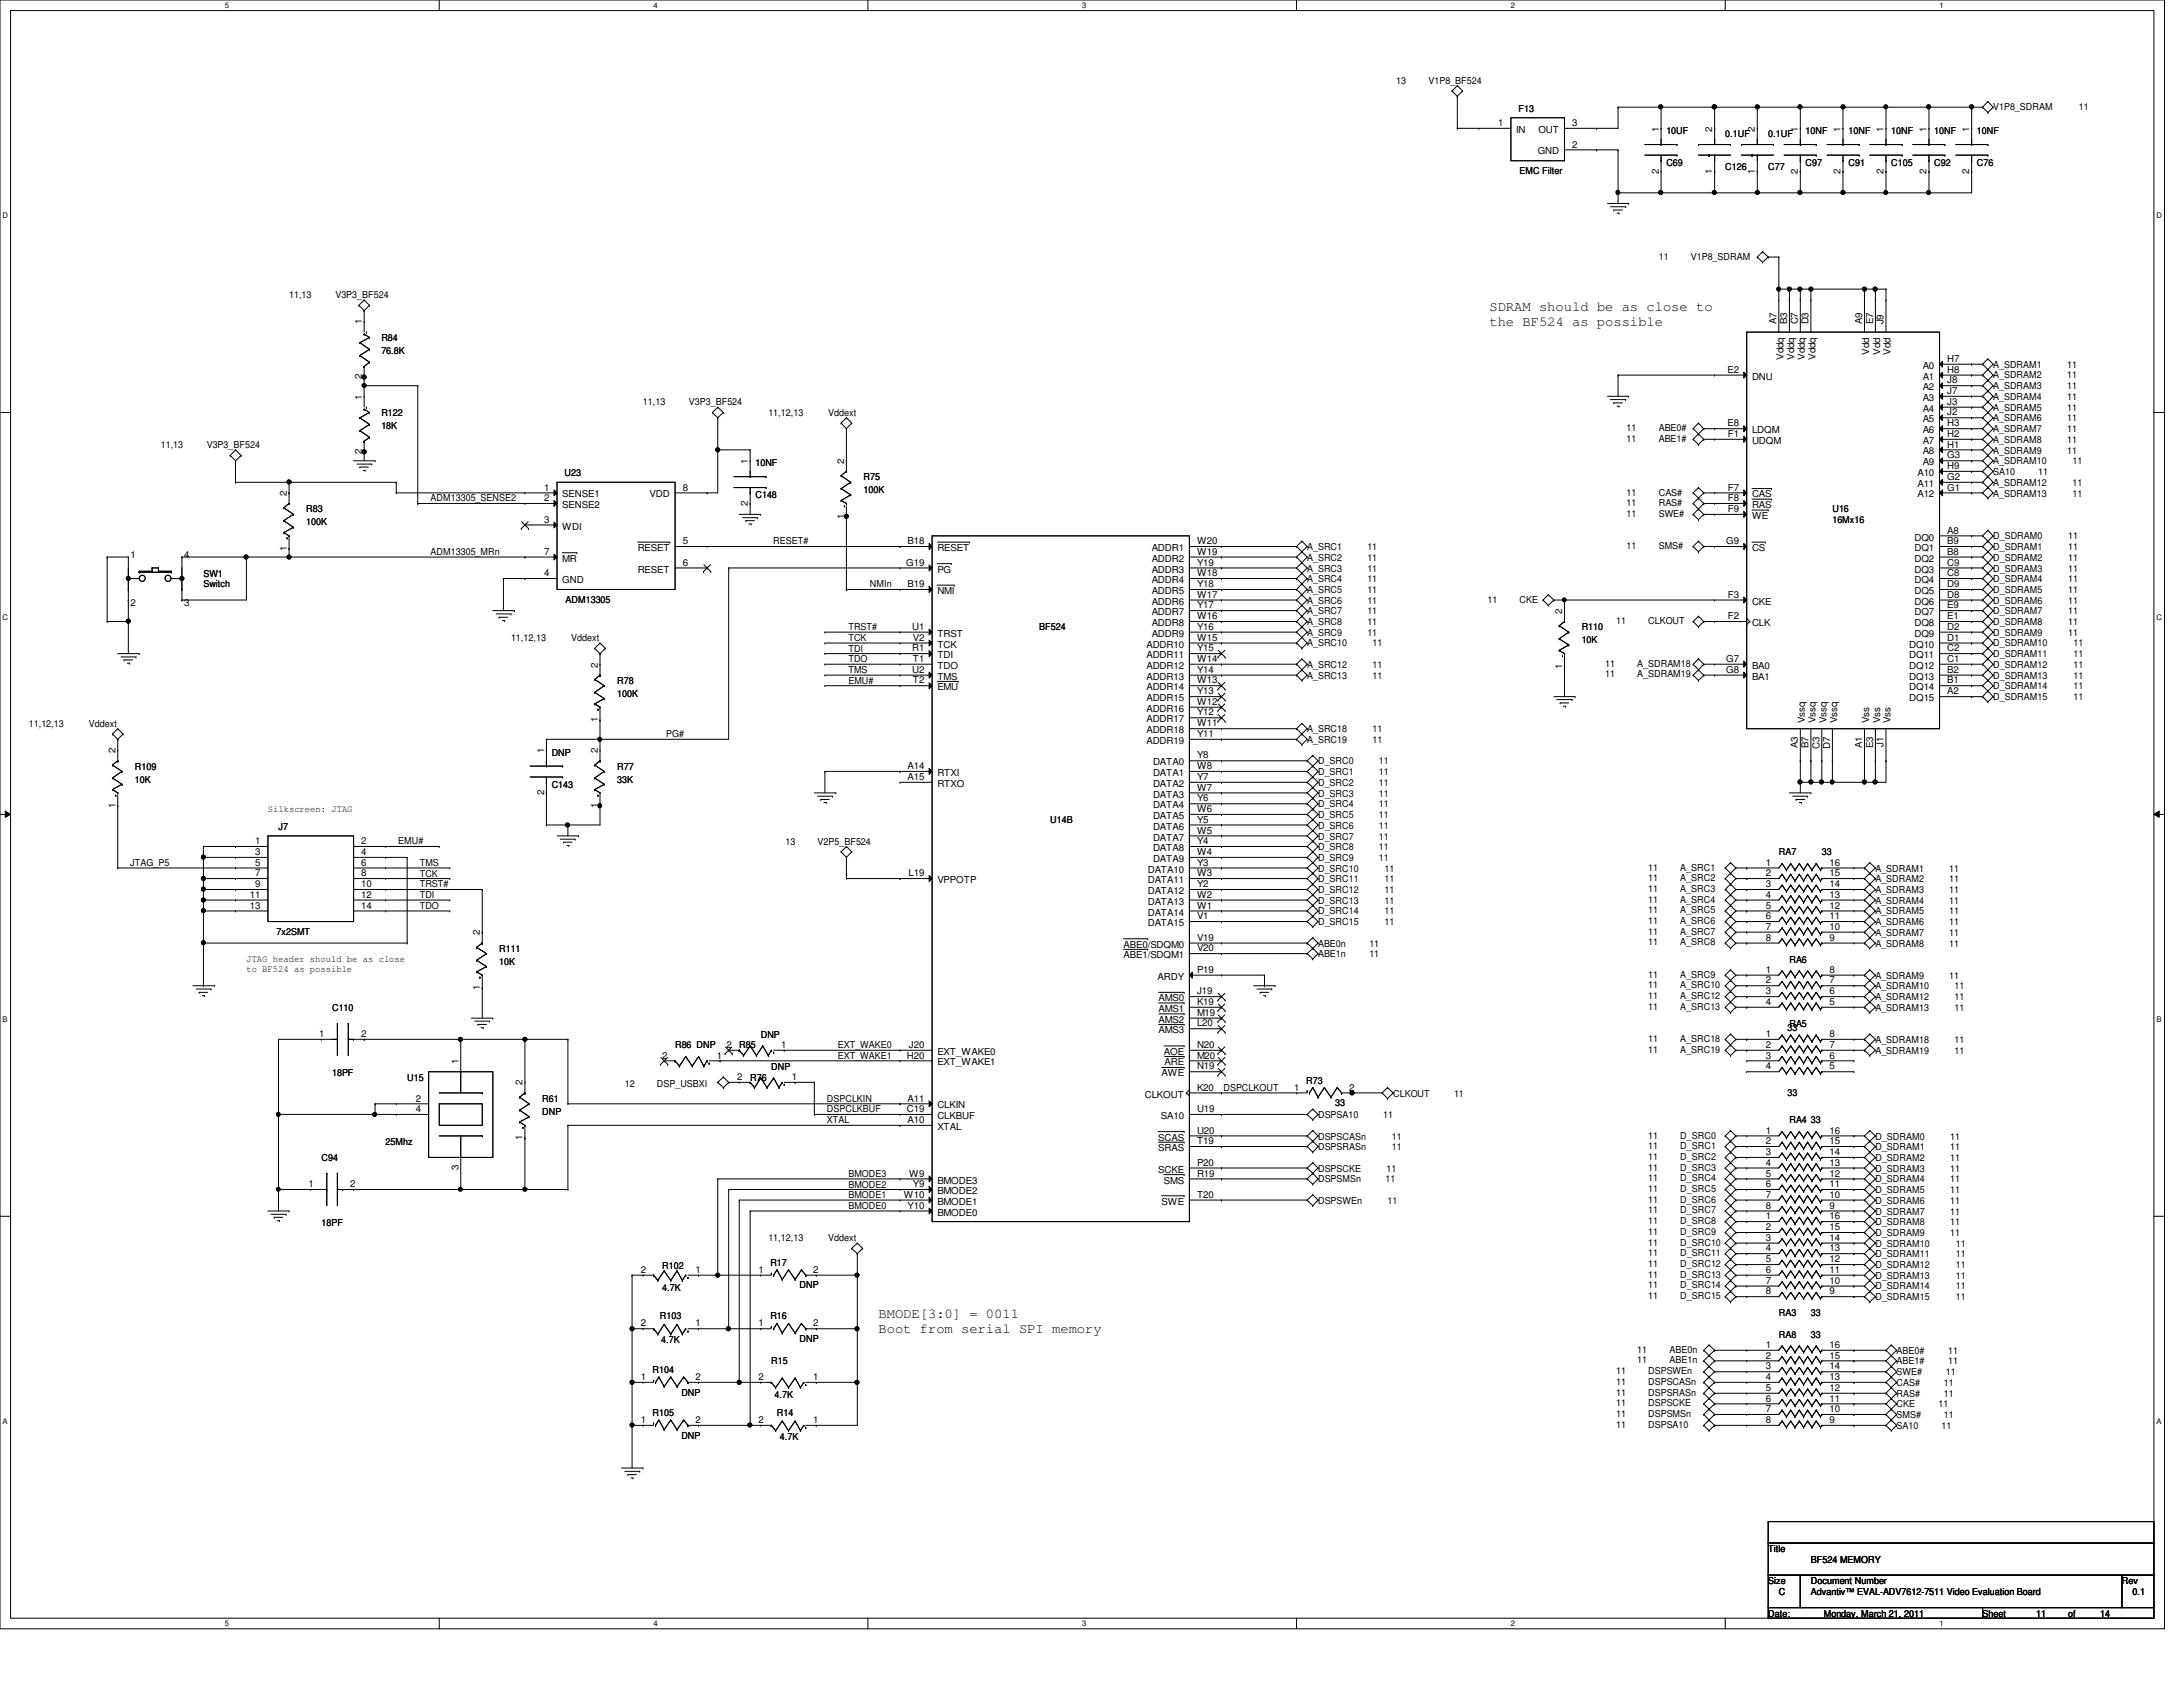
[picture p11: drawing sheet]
<svg xmlns="http://www.w3.org/2000/svg" width="279mm" height="216mm" viewBox="0 0 279 216" stroke-linecap="round" stroke-linejoin="round" font-family="sans-serif">
<defs><g id="words">
<g font-size="1.8">
<text x="190.6" y="39.8">SDRAM should be as close to</text>
<text x="190.6" y="41.7">the BF524 as possible</text>
<text x="112.4" y="168.7">BMODE[3:0] = 0011</text>
<text x="112.4" y="170.6">Boot from serial SPI memory</text>
</g>
<g font-size="1.2">
<text x="178.7" y="10.7">13</text>
<text x="182.8" y="10.7">V1P8_BF524</text>
<text x="191.7" y="16.1">1</text>
<text x="194.1" y="17">IN</text>
<text x="194.4" y="14.3">F13</text>
<text x="196.9" y="17">OUT</text>
<text x="201.2" y="16.1">3</text>
<text x="212.3" y="16.8" transform="rotate(-90 212.3 16.8)">1</text>
<text x="213.3" y="17.2">10UF</text>
<text x="219.2" y="16.8" transform="rotate(-90 219.2 16.8)">2</text>
<text x="220.8" y="17.6">0.1UF</text>
<text x="224.6" y="16.8" transform="rotate(-90 224.6 16.8)">2</text>
<text x="226.3" y="17.6">0.1UF</text>
<text x="230.1" y="16.8" transform="rotate(-90 230.1 16.8)">1</text>
<text x="231.1" y="17.2">10NF</text>
<text x="235.6" y="16.8" transform="rotate(-90 235.6 16.8)">1</text>
<text x="236.6" y="17.2">10NF</text>
<text x="241.1" y="16.8" transform="rotate(-90 241.1 16.8)">1</text>
<text x="242.1" y="17.2">10NF</text>
<text x="246.6" y="16.8" transform="rotate(-90 246.6 16.8)">1</text>
<text x="247.6" y="17.2">10NF</text>
<text x="252.1" y="16.8" transform="rotate(-90 252.1 16.8)">1</text>
<text x="253" y="17.2">10NF</text>
<text x="255.1" y="14.1">V1P8_SDRAM</text>
<text x="266.1" y="14.1">11</text>
<text x="194.5" y="22.3">EMC Filter</text>
<text x="196.8" y="19.8">GND</text>
<text x="201.2" y="18.9">2</text>
<text x="212.3" y="22.2" transform="rotate(-90 212.3 22.2)">2</text>
<text x="213.3" y="21.3">C69</text>
<text x="219.2" y="22.2" transform="rotate(-90 219.2 22.2)">1</text>
<text x="220.8" y="21.7">C126</text>
<text x="224.6" y="22.2" transform="rotate(-90 224.6 22.2)">1</text>
<text x="226.3" y="21.7">C77</text>
<text x="230.1" y="22.2" transform="rotate(-90 230.1 22.2)">2</text>
<text x="231.1" y="21.3">C97</text>
<text x="235.6" y="22.2" transform="rotate(-90 235.6 22.2)">2</text>
<text x="236.6" y="21.3">C91</text>
<text x="241.1" y="22.2" transform="rotate(-90 241.1 22.2)">2</text>
<text x="242.1" y="21.3">C105</text>
<text x="246.6" y="22.2" transform="rotate(-90 246.6 22.2)">2</text>
<text x="247.6" y="21.3">C92</text>
<text x="252.1" y="22.2" transform="rotate(-90 252.1 22.2)">2</text>
<text x="253" y="21.3">C76</text>
<text x="212.3" y="33.2">11</text>
<text x="216.4" y="33.2">V1P8_SDRAM</text>
<text x="37" y="38.1">11,13</text>
<text x="42.9" y="38.1">V3P3_BF524</text>
<text x="46.3" y="41.5" transform="rotate(-90 46.3 41.5)">1</text>
<text x="227.4" y="41.5" transform="rotate(-90 227.4 41.5)">A7</text>
<text x="228.7" y="41.5" transform="rotate(-90 228.7 41.5)">B3</text>
<text x="230.1" y="41.5" transform="rotate(-90 230.1 41.5)">C7</text>
<text x="231.5" y="41.5" transform="rotate(-90 231.5 41.5)">D3</text>
<text x="238.3" y="41.5" transform="rotate(-90 238.3 41.5)">A9</text>
<text x="239.7" y="41.5" transform="rotate(-90 239.7 41.5)">E7</text>
<text x="241.1" y="41.5" transform="rotate(-90 241.1 41.5)">J9</text>
<text x="48.8" y="43.6">R84</text>
<text x="48.8" y="45.3">76.8K</text>
<text x="221.1" y="47.7">E2</text>
<text x="228.3" y="46.1" transform="rotate(-90 228.3 46.1)">Vddq</text>
<text x="229.6" y="46.1" transform="rotate(-90 229.6 46.1)">Vddq</text>
<text x="231" y="46.1" transform="rotate(-90 231 46.1)">Vddq</text>
<text x="232.4" y="46.1" transform="rotate(-90 232.4 46.1)">Vddq</text>
<text x="239.2" y="45.4" transform="rotate(-90 239.2 45.4)">Vdd</text>
<text x="240.6" y="45.4" transform="rotate(-90 240.6 45.4)">Vdd</text>
<text x="242" y="45.4" transform="rotate(-90 242 45.4)">Vdd</text>
<text x="246.1" y="47.2">A0</text>
<text x="249.2" y="46.3">H7</text>
<text x="249.2" y="47.7">H8</text>
<text x="255.1" y="47.1">A_SDRAM1</text>
<text x="264.6" y="47.1">11</text>
<text x="46.3" y="51.1" transform="rotate(-90 46.3 51.1)">1</text>
<text x="46.3" y="48.6" transform="rotate(-90 46.3 48.6)">2</text>
<text x="48.8" y="53.3">R122</text>
<text x="82.3" y="51.9">11,13</text>
<text x="88.2" y="51.9">V3P3_BF524</text>
<text x="98.3" y="53.3">11,12,13</text>
<text x="106" y="53.3">Vddext</text>
<text x="224.2" y="48.6">DNU</text>
<text x="246.1" y="48.6">A1</text>
<text x="246.1" y="50">A2</text>
<text x="246.1" y="51.3">A3</text>
<text x="246.1" y="52.7">A4</text>
<text x="249.2" y="49.1">J8</text>
<text x="249.2" y="50.4">J7</text>
<text x="249.2" y="51.8">J3</text>
<text x="249.2" y="53.2">J2</text>
<text x="255.1" y="48.4">A_SDRAM2</text>
<text x="255.1" y="49.8">A_SDRAM3</text>
<text x="255.1" y="51.2">A_SDRAM4</text>
<text x="255.1" y="52.6">A_SDRAM5</text>
<text x="255.1" y="53.9">A_SDRAM6</text>
<text x="264.6" y="48.4">11</text>
<text x="264.6" y="49.8">11</text>
<text x="264.6" y="51.2">11</text>
<text x="264.6" y="52.6">11</text>
<text x="264.6" y="53.9">11</text>
<text x="20.6" y="57.4">11,13</text>
<text x="26.5" y="57.4">V3P3_BF524</text>
<text x="46.3" y="58.1" transform="rotate(-90 46.3 58.1)">2</text>
<text x="48.8" y="54.9">18K</text>
<text x="95.7" y="59.4" transform="rotate(-90 95.7 59.4)">1</text>
<text x="96.7" y="59.7">10NF</text>
<text x="108" y="59.4" transform="rotate(-90 108 59.4)">2</text>
<text x="208.2" y="55.2">11</text>
<text x="208.2" y="56.6">11</text>
<text x="212.3" y="55.2">ABE0#</text>
<text x="212.3" y="56.6">ABE1#</text>
<text x="221.1" y="54.6">E8</text>
<text x="221.1" y="55.9">F1</text>
<text x="224.2" y="56.8">UDQM</text>
<text x="224.2" y="55.5">LDQM</text>
<text x="246.1" y="54.1">A5</text>
<text x="246.1" y="55.5">A6</text>
<text x="246.1" y="56.8">A7</text>
<text x="246.1" y="58.2">A8</text>
<text x="246.1" y="59.6">A9</text>
<text x="249.2" y="54.6">H3</text>
<text x="249.2" y="55.9">H2</text>
<text x="249.2" y="57.3">H1</text>
<text x="249.2" y="58.7">G3</text>
<text x="255.1" y="55.3">A_SDRAM7</text>
<text x="255.1" y="56.7">A_SDRAM8</text>
<text x="255.1" y="58">A_SDRAM9</text>
<text x="255.1" y="59.4">A_SDRAM10</text>
<text x="264.6" y="55.3">11</text>
<text x="264.6" y="56.7">11</text>
<text x="264.6" y="58">11</text>
<text x="265.3" y="59.4">11</text>
<text x="36.7" y="63.5" transform="rotate(-90 36.7 63.5)">2</text>
<text x="39.2" y="65.6">R83</text>
<text x="55.1" y="64.2">ADM13305_SENSE2</text>
<text x="69.6" y="62.8">1</text>
<text x="69.6" y="64.1">2</text>
<text x="72" y="63.7">SENSE1</text>
<text x="72" y="65">SENSE2</text>
<text x="72.3" y="60.9">U23</text>
<text x="83.1" y="63.7">VDD</text>
<text x="87.4" y="62.8">8</text>
<text x="95.7" y="64.7" transform="rotate(-90 95.7 64.7)">2</text>
<text x="96.7" y="63.8">C148</text>
<text x="110.5" y="61.5">R75</text>
<text x="110.5" y="63.1">100K</text>
<text x="208.2" y="63.4">11</text>
<text x="208.2" y="64.8">11</text>
<text x="212.3" y="63.4">CAS#</text>
<text x="212.3" y="64.8">RAS#</text>
<text x="221.1" y="62.8">F7</text>
<text x="221.1" y="64.1">F8</text>
<text x="221.1" y="65.5">F9</text>
<text x="224.2" y="63.7">CAS</text>
<text x="224.2" y="65">RAS</text>
<text x="234.5" y="65.6">U16</text>
<text x="245.4" y="60.9">A10</text>
<text x="245.4" y="62.3">A11</text>
<text x="245.4" y="63.7">A12</text>
<text x="249.2" y="60">H9</text>
<text x="249.2" y="61.4">G2</text>
<text x="249.2" y="62.8">G1</text>
<text x="255.1" y="60.8">SA10</text>
<text x="255.1" y="62.1">A_SDRAM12</text>
<text x="255.1" y="63.5">A_SDRAM13</text>
<text x="260.9" y="60.8">11</text>
<text x="265.3" y="62.1">11</text>
<text x="265.3" y="63.5">11</text>
<text x="16.7" y="71.5">1</text>
<text x="23.6" y="71.5">4</text>
<text x="36.7" y="70.5" transform="rotate(-90 36.7 70.5)">1</text>
<text x="39.2" y="67.2">100K</text>
<text x="55.1" y="71">ADM13305_MRn</text>
<text x="69.6" y="71">7</text>
<text x="69.6" y="66.9">3</text>
<text x="72" y="67.8">WDI</text>
<text x="72" y="71.9">MR</text>
<text x="81.6" y="70.5">RESET</text>
<text x="87.4" y="69.6">5</text>
<text x="99" y="69.7">RESET#</text>
<text x="108" y="66.4" transform="rotate(-90 108 66.4)">1</text>
<text x="116.2" y="69.6">B18</text>
<text x="120" y="70.5">RESET</text>
<text x="147.4" y="70.5">ADDR1</text>
<text x="147.4" y="71.9">ADDR2</text>
<text x="153.2" y="69.6">W20</text>
<text x="153.2" y="71">W19</text>
<text x="167.3" y="70.4">A_SRC1</text>
<text x="167.3" y="71.8">A_SRC2</text>
<text x="175" y="70.4">11</text>
<text x="175" y="71.8">11</text>
<text x="208.2" y="66.1">11</text>
<text x="208.2" y="70.3">11</text>
<text x="212.3" y="66.1">SWE#</text>
<text x="212.3" y="70.3">SMS#</text>
<text x="220.9" y="69.6">G9</text>
<text x="224.2" y="70.5">CS</text>
<text x="224.2" y="66.4">WE</text>
<text x="234.5" y="67">16Mx16</text>
<text x="245" y="69.2">DQ0</text>
<text x="245" y="70.5">DQ1</text>
<text x="245" y="71.9">DQ2</text>
<text x="249.2" y="68.3">A8</text>
<text x="249.2" y="69.6">B9</text>
<text x="249.2" y="71">B8</text>
<text x="255.1" y="69">D_SDRAM0</text>
<text x="255.1" y="70.4">D_SDRAM1</text>
<text x="255.1" y="71.8">D_SDRAM2</text>
<text x="264.7" y="69">11</text>
<text x="264.7" y="70.4">11</text>
<text x="264.7" y="71.8">11</text>
<text x="16.7" y="77.6">2</text>
<text x="23.6" y="77.6">3</text>
<text x="26" y="73.8">SW1</text>
<text x="26" y="75.2">Switch</text>
<text x="69.6" y="73.7">4</text>
<text x="72" y="74.6">GND</text>
<text x="72.4" y="77.1">ADM13305</text>
<text x="81.6" y="73.3">RESET</text>
<text x="87.4" y="72.4">6</text>
<text x="111.3" y="75.2">NMIn</text>
<text x="116" y="72.4">G19</text>
<text x="116.2" y="75.1">B19</text>
<text x="120" y="73.3">PG</text>
<text x="120" y="76">NMI</text>
<text x="147.4" y="73.3">ADDR3</text>
<text x="147.4" y="74.6">ADDR4</text>
<text x="147.4" y="76">ADDR5</text>
<text x="147.4" y="77.4">ADDR6</text>
<text x="153.2" y="72.4">Y19</text>
<text x="153.2" y="73.7">W18</text>
<text x="153.2" y="75.1">Y18</text>
<text x="153.2" y="76.5">W17</text>
<text x="153.2" y="77.9">Y17</text>
<text x="167.3" y="73.2">A_SRC3</text>
<text x="167.3" y="74.5">A_SRC4</text>
<text x="167.3" y="75.9">A_SRC5</text>
<text x="167.3" y="77.3">A_SRC6</text>
<text x="175" y="73.2">11</text>
<text x="175" y="74.5">11</text>
<text x="175" y="75.9">11</text>
<text x="175" y="77.3">11</text>
<text x="190.4" y="77.1">11</text>
<text x="194.5" y="77.1">CKE</text>
<text x="221.1" y="76.5">F3</text>
<text x="224.2" y="77.4">CKE</text>
<text x="245" y="73.3">DQ3</text>
<text x="245" y="74.6">DQ4</text>
<text x="245" y="76">DQ5</text>
<text x="245" y="77.4">DQ6</text>
<text x="249.2" y="72.4">C9</text>
<text x="249.2" y="73.7">C8</text>
<text x="249.2" y="75.1">D9</text>
<text x="249.2" y="76.5">D8</text>
<text x="249.2" y="77.9">E9</text>
<text x="255.1" y="73.2">D_SDRAM3</text>
<text x="255.1" y="74.5">D_SDRAM4</text>
<text x="255.1" y="75.9">D_SDRAM5</text>
<text x="255.1" y="77.3">D_SDRAM6</text>
<text x="264.7" y="73.2">11</text>
<text x="264.7" y="74.5">11</text>
<text x="264.7" y="75.9">11</text>
<text x="264.7" y="77.3">11</text>
<text x="65.4" y="82">11,12,13</text>
<text x="73.1" y="82">Vddext</text>
<text x="108.6" y="83.4">TDI</text>
<text x="108.6" y="82">TCK</text>
<text x="108.6" y="80.6">TRST#</text>
<text x="116.8" y="83.4">R1</text>
<text x="116.8" y="80.6">U1</text>
<text x="116.8" y="82">V2</text>
<text x="120" y="82.9">TCK</text>
<text x="120" y="81.5">TRST</text>
<text x="133" y="80.7">BF524</text>
<text x="146.7" y="82.9">ADDR10</text>
<text x="147.4" y="78.7">ADDR7</text>
<text x="147.4" y="80.1">ADDR8</text>
<text x="147.4" y="81.5">ADDR9</text>
<text x="153.2" y="79.2">W16</text>
<text x="153.2" y="80.6">Y16</text>
<text x="153.2" y="82">W15</text>
<text x="153.2" y="83.4">Y15</text>
<text x="167.3" y="78.6">A_SRC7</text>
<text x="167.3" y="80">A_SRC8</text>
<text x="167.3" y="81.4">A_SRC9</text>
<text x="167.3" y="82.7">A_SRC10</text>
<text x="175" y="78.6">11</text>
<text x="175" y="80">11</text>
<text x="175" y="81.4">11</text>
<text x="175.7" y="82.7">11</text>
<text x="199.9" y="78.6" transform="rotate(-90 199.9 78.6)">2</text>
<text x="202.4" y="80.7">R110</text>
<text x="202.4" y="82.3">10K</text>
<text x="206.8" y="79.8">11</text>
<text x="210.9" y="79.8">CLKOUT</text>
<text x="221.1" y="79.2">F2</text>
<text x="224.2" y="80.1">CLK</text>
<text x="244.3" y="82.9">DQ10</text>
<text x="245" y="78.7">DQ7</text>
<text x="245" y="80.1">DQ8</text>
<text x="245" y="81.5">DQ9</text>
<text x="249.2" y="79.2">E1</text>
<text x="249.2" y="80.6">D2</text>
<text x="249.2" y="82">D1</text>
<text x="249.2" y="83.4">C2</text>
<text x="255.1" y="78.6">D_SDRAM7</text>
<text x="255.1" y="80">D_SDRAM8</text>
<text x="255.1" y="81.4">D_SDRAM9</text>
<text x="255.1" y="82.7">D_SDRAM10</text>
<text x="264.7" y="78.6">11</text>
<text x="264.7" y="80">11</text>
<text x="264.7" y="81.4">11</text>
<text x="265.4" y="82.7">11</text>
<text x="76.5" y="85.4" transform="rotate(-90 76.5 85.4)">2</text>
<text x="79" y="87.5">R78</text>
<text x="79" y="89.2">100K</text>
<text x="108.6" y="87.5">EMU#</text>
<text x="108.6" y="86.1">TMS</text>
<text x="108.6" y="84.8">TDO</text>
<text x="116.8" y="86.1">U2</text>
<text x="116.8" y="87.5">T2</text>
<text x="116.8" y="84.7">T1</text>
<text x="120" y="84.2">TDI</text>
<text x="120" y="87">TMS</text>
<text x="120" y="88.3">EMU</text>
<text x="120" y="85.6">TDO</text>
<text x="146.7" y="84.2">ADDR11</text>
<text x="146.7" y="85.6">ADDR12</text>
<text x="146.7" y="87">ADDR13</text>
<text x="146.7" y="88.3">ADDR14</text>
<text x="146.7" y="89.7">ADDR15</text>
<text x="153.2" y="84.7">W14</text>
<text x="153.2" y="86.1">Y14</text>
<text x="153.2" y="87.5">W13</text>
<text x="153.2" y="88.9">Y13</text>
<text x="167.3" y="85.5">A_SRC12</text>
<text x="167.3" y="86.9">A_SRC13</text>
<text x="175.7" y="85.5">11</text>
<text x="175.7" y="86.9">11</text>
<text x="199.9" y="85.6" transform="rotate(-90 199.9 85.6)">1</text>
<text x="205.4" y="85.3">11</text>
<text x="205.4" y="86.7">11</text>
<text x="209.5" y="85.3">A_SDRAM18</text>
<text x="209.5" y="86.7">A_SDRAM19</text>
<text x="220.9" y="86.1">G8</text>
<text x="220.9" y="84.7">G7</text>
<text x="224.2" y="87">BA1</text>
<text x="224.2" y="85.6">BA0</text>
<text x="244.3" y="84.2">DQ11</text>
<text x="244.3" y="85.6">DQ12</text>
<text x="244.3" y="87">DQ13</text>
<text x="244.3" y="88.3">DQ14</text>
<text x="244.3" y="89.7">DQ15</text>
<text x="249.2" y="84.7">C1</text>
<text x="249.2" y="86.1">B2</text>
<text x="249.2" y="87.5">B1</text>
<text x="249.2" y="88.9">A2</text>
<text x="255.1" y="84.1">D_SDRAM11</text>
<text x="255.1" y="85.5">D_SDRAM12</text>
<text x="255.1" y="86.9">D_SDRAM13</text>
<text x="255.1" y="88.2">D_SDRAM14</text>
<text x="255.1" y="89.6">D_SDRAM15</text>
<text x="265.4" y="84.1">11</text>
<text x="265.4" y="85.5">11</text>
<text x="265.4" y="86.9">11</text>
<text x="265.4" y="88.2">11</text>
<text x="265.4" y="89.6">11</text>
<text x="3.7" y="93">11,12,13</text>
<text x="11.4" y="93">Vddext</text>
<text x="76.5" y="92.4" transform="rotate(-90 76.5 92.4)">1</text>
<text x="85.3" y="94.4">PG#</text>
<text x="146.7" y="91.1">ADDR16</text>
<text x="146.7" y="92.5">ADDR17</text>
<text x="146.7" y="93.9">ADDR18</text>
<text x="146.7" y="95.2">ADDR19</text>
<text x="153.2" y="90.2">W12</text>
<text x="153.2" y="91.6">Y12</text>
<text x="153.2" y="93">W11</text>
<text x="153.2" y="94.3">Y11</text>
<text x="167.3" y="93.7">A_SRC18</text>
<text x="167.3" y="95.1">A_SRC19</text>
<text x="175.7" y="93.7">11</text>
<text x="175.7" y="95.1">11</text>
<text x="230.1" y="95.8" transform="rotate(-90 230.1 95.8)">A3</text>
<text x="231" y="92.6" transform="rotate(-90 231 92.6)">Vssq</text>
<text x="231.5" y="95.8" transform="rotate(-90 231.5 95.8)">B7</text>
<text x="232.4" y="92.6" transform="rotate(-90 232.4 92.6)">Vssq</text>
<text x="232.9" y="95.8" transform="rotate(-90 232.9 95.8)">C3</text>
<text x="233.8" y="92.6" transform="rotate(-90 233.8 92.6)">Vssq</text>
<text x="234.2" y="95.8" transform="rotate(-90 234.2 95.8)">D7</text>
<text x="235.1" y="92.6" transform="rotate(-90 235.1 92.6)">Vssq</text>
<text x="238.3" y="95.8" transform="rotate(-90 238.3 95.8)">A1</text>
<text x="239.2" y="92.6" transform="rotate(-90 239.2 92.6)">Vss</text>
<text x="239.7" y="95.8" transform="rotate(-90 239.7 95.8)">E3</text>
<text x="240.6" y="92.6" transform="rotate(-90 240.6 92.6)">Vss</text>
<text x="241.1" y="95.5" transform="rotate(-90 241.1 95.5)">J1</text>
<text x="242" y="92.6" transform="rotate(-90 242 92.6)">Vss</text>
<text x="14.8" y="96.4" transform="rotate(-90 14.8 96.4)">2</text>
<text x="17.3" y="98.5">R109</text>
<text x="17.3" y="100.2">10K</text>
<text x="69.6" y="101.8" transform="rotate(-90 69.6 101.8)">2</text>
<text x="69.6" y="96.4" transform="rotate(-90 69.6 96.4)">1</text>
<text x="70.6" y="100.8">C143</text>
<text x="70.6" y="96.7">DNP</text>
<text x="76.5" y="96.4" transform="rotate(-90 76.5 96.4)">2</text>
<text x="79" y="98.5">R77</text>
<text x="79" y="100.2">33K</text>
<text x="116.2" y="98.4">A14</text>
<text x="116.2" y="99.8">A15</text>
<text x="120" y="99.3">RTXI</text>
<text x="120" y="100.7">RTXO</text>
<text x="147.6" y="98">DATA0</text>
<text x="147.6" y="99.3">DATA1</text>
<text x="147.6" y="100.7">DATA2</text>
<text x="153.2" y="97.1">Y8</text>
<text x="153.2" y="98.4">W8</text>
<text x="153.2" y="99.8">Y7</text>
<text x="153.2" y="101.2">W7</text>
<text x="168.7" y="97.8">D_SRC0</text>
<text x="168.7" y="99.2">D_SRC1</text>
<text x="168.7" y="100.6">D_SRC2</text>
<text x="168.7" y="101.9">D_SRC3</text>
<text x="176.5" y="97.8">11</text>
<text x="176.5" y="99.2">11</text>
<text x="176.5" y="100.6">11</text>
<text x="176.5" y="101.9">11</text>
<text x="14.8" y="103.4" transform="rotate(-90 14.8 103.4)">1</text>
<text x="34.3" y="103.9">Silkscreen: JTAG</text>
<text x="35.6" y="106.2">J7</text>
<text x="76.5" y="103.4" transform="rotate(-90 76.5 103.4)">1</text>
<text x="134.4" y="105.4">U14B</text>
<text x="147.6" y="102.1">DATA3</text>
<text x="147.6" y="103.5">DATA4</text>
<text x="147.6" y="104.8">DATA5</text>
<text x="147.6" y="106.2">DATA6</text>
<text x="147.6" y="107.6">DATA7</text>
<text x="153.2" y="102.6">Y6</text>
<text x="153.2" y="103.9">W6</text>
<text x="153.2" y="105.3">Y5</text>
<text x="153.2" y="106.7">W5</text>
<text x="168.7" y="103.3">D_SRC4</text>
<text x="168.7" y="104.7">D_SRC5</text>
<text x="168.7" y="106">D_SRC6</text>
<text x="168.7" y="107.4">D_SRC7</text>
<text x="176.5" y="103.3">11</text>
<text x="176.5" y="104.7">11</text>
<text x="176.5" y="106">11</text>
<text x="176.5" y="107.4">11</text>
<text x="16.7" y="110.8">JTAG_P5</text>
<text x="32.6" y="108">1</text>
<text x="32.6" y="109.4">3</text>
<text x="32.6" y="110.8">5</text>
<text x="32.6" y="112.1">7</text>
<text x="32.6" y="113.5">9</text>
<text x="46.2" y="108">2</text>
<text x="46.2" y="109.4">4</text>
<text x="46.2" y="110.8">6</text>
<text x="46.2" y="112.1">8</text>
<text x="46.2" y="113.5">10</text>
<text x="51" y="108.1">EMU#</text>
<text x="53.7" y="110.8">TMS</text>
<text x="53.7" y="113.6">TRST#</text>
<text x="53.7" y="112.2">TCK</text>
<text x="100.5" y="108.1">13</text>
<text x="104.6" y="108.1">V2P5_BF524</text>
<text x="116.3" y="112.1">L19</text>
<text x="120" y="113">VPPOTP</text>
<text x="146.9" y="111.7">DATA10</text>
<text x="146.9" y="113">DATA11</text>
<text x="147.6" y="108.9">DATA8</text>
<text x="147.6" y="110.3">DATA9</text>
<text x="153.2" y="110.8">Y3</text>
<text x="153.2" y="112.1">W3</text>
<text x="153.2" y="113.5">Y2</text>
<text x="153.2" y="108">Y4</text>
<text x="153.2" y="109.4">W4</text>
<text x="168.7" y="108.8">D_SRC8</text>
<text x="168.7" y="110.2">D_SRC9</text>
<text x="168.7" y="111.5">D_SRC10</text>
<text x="168.7" y="112.9">D_SRC11</text>
<text x="176.5" y="108.8">11</text>
<text x="176.5" y="110.2">11</text>
<text x="177.2" y="111.5">11</text>
<text x="177.2" y="112.9">11</text>
<text x="210.9" y="111.4">11</text>
<text x="210.9" y="112.8">11</text>
<text x="215.1" y="111.4">A_SRC1</text>
<text x="215.1" y="112.8">A_SRC2</text>
<text x="226" y="110.8">1</text>
<text x="226" y="112.1">2</text>
<text x="226" y="113.5">3</text>
<text x="227.7" y="109.5">RA7</text>
<text x="233.2" y="109.5">33</text>
<text x="234.1" y="113.5">14</text>
<text x="234.1" y="112.1">15</text>
<text x="234.1" y="110.8">16</text>
<text x="240" y="111.5">A_SDRAM1</text>
<text x="240" y="112.9">A_SDRAM2</text>
<text x="249.5" y="111.5">11</text>
<text x="249.5" y="112.9">11</text>
<text x="32" y="114.9">11</text>
<text x="32" y="116.3">13</text>
<text x="35.4" y="119.6">7x2SMT</text>
<text x="46.2" y="114.9">12</text>
<text x="46.2" y="116.3">14</text>
<text x="53.7" y="114.9">TDI</text>
<text x="53.7" y="116.3">TDO</text>
<text x="61.4" y="119.7" transform="rotate(-90 61.4 119.7)">2</text>
<text x="146.9" y="114.4">DATA12</text>
<text x="146.9" y="115.8">DATA13</text>
<text x="146.9" y="117.2">DATA14</text>
<text x="146.9" y="118.5">DATA15</text>
<text x="153.2" y="114.9">W2</text>
<text x="153.2" y="116.3">W1</text>
<text x="153.2" y="117.6">V1</text>
<text x="168.7" y="114.3">D_SRC12</text>
<text x="168.7" y="115.7">D_SRC13</text>
<text x="168.7" y="117">D_SRC14</text>
<text x="168.7" y="118.4">D_SRC15</text>
<text x="177.2" y="114.3">11</text>
<text x="177.2" y="115.7">11</text>
<text x="177.2" y="117">11</text>
<text x="177.2" y="118.4">11</text>
<text x="210.9" y="114.1">11</text>
<text x="210.9" y="115.5">11</text>
<text x="210.9" y="116.9">11</text>
<text x="210.9" y="118.3">11</text>
<text x="210.9" y="119.6">11</text>
<text x="215.1" y="114.1">A_SRC3</text>
<text x="215.1" y="115.5">A_SRC4</text>
<text x="215.1" y="116.9">A_SRC5</text>
<text x="215.1" y="118.3">A_SRC6</text>
<text x="215.1" y="119.6">A_SRC7</text>
<text x="226" y="114.9">4</text>
<text x="226" y="116.3">5</text>
<text x="226" y="117.6">6</text>
<text x="226" y="119">7</text>
<text x="234.1" y="119">10</text>
<text x="234.1" y="117.6">11</text>
<text x="234.1" y="116.3">12</text>
<text x="234.1" y="114.9">13</text>
<text x="240" y="114.3">A_SDRAM3</text>
<text x="240" y="115.7">A_SDRAM4</text>
<text x="240" y="117">A_SDRAM5</text>
<text x="240" y="118.4">A_SDRAM6</text>
<text x="240" y="119.8">A_SDRAM7</text>
<text x="249.5" y="114.3">11</text>
<text x="249.5" y="115.7">11</text>
<text x="249.5" y="117">11</text>
<text x="249.5" y="118.4">11</text>
<text x="249.5" y="119.8">11</text>
<text x="31.5" y="123.1">JTAG header should be as close</text>
<text x="31.5" y="124.4">to BF524 as possible</text>
<text x="63.9" y="121.8">R111</text>
<text x="63.9" y="123.5">10K</text>
<text x="143.8" y="121.3">ABE0/SDQM0</text>
<text x="143.8" y="122.6">ABE1/SDQM1</text>
<text x="148.2" y="125.4">ARDY</text>
<text x="153.2" y="120.4">V19</text>
<text x="153.2" y="121.8">V20</text>
<text x="153.2" y="124.5">P19</text>
<text x="168.7" y="121.2">ABE0n</text>
<text x="168.7" y="122.5">ABE1n</text>
<text x="175.3" y="121.2">11</text>
<text x="175.3" y="122.5">11</text>
<text x="210.9" y="121">11</text>
<text x="210.9" y="125.1">11</text>
<text x="215.1" y="121">A_SRC8</text>
<text x="215.1" y="125.1">A_SRC9</text>
<text x="226" y="124.5">1</text>
<text x="226" y="125.9">2</text>
<text x="226" y="120.4">8</text>
<text x="229" y="123.2">RA6</text>
<text x="234.1" y="125.9">7</text>
<text x="234.1" y="124.5">8</text>
<text x="234.1" y="120.4">9</text>
<text x="240" y="121.2">A_SDRAM8</text>
<text x="240" y="125.3">A_SDRAM9</text>
<text x="249.5" y="121.2">11</text>
<text x="249.5" y="125.3">11</text>
<text x="42.5" y="129.4">C110</text>
<text x="61.4" y="126.7" transform="rotate(-90 61.4 126.7)">1</text>
<text x="148.3" y="128.1">AMS0</text>
<text x="148.3" y="129.5">AMS1</text>
<text x="148.3" y="130.9">AMS2</text>
<text x="153.2" y="127.3">J19</text>
<text x="153.2" y="128.6">K19</text>
<text x="153.2" y="130">M19</text>
<text x="153.2" y="131.4">L20</text>
<text x="210.9" y="126.5">11</text>
<text x="210.9" y="127.8">11</text>
<text x="210.9" y="129.2">11</text>
<text x="215.1" y="126.5">A_SRC10</text>
<text x="215.1" y="127.8">A_SRC12</text>
<text x="215.1" y="129.2">A_SRC13</text>
<text x="226" y="127.3">3</text>
<text x="226" y="128.6">4</text>
<text x="228.8" y="132">33</text>
<text x="229" y="131.4">RA5</text>
<text x="234.1" y="128.6">5</text>
<text x="234.1" y="127.3">6</text>
<text x="240" y="126.6">A_SDRAM10</text>
<text x="240" y="128">A_SDRAM12</text>
<text x="240" y="129.4">A_SDRAM13</text>
<text x="250.1" y="126.6">11</text>
<text x="250.1" y="128">11</text>
<text x="250.1" y="129.4">11</text>
<text x="40.9" y="132.7">1</text>
<text x="42.5" y="137.8">18PF</text>
<text x="46.2" y="132.7">2</text>
<text x="58.7" y="136.2" transform="rotate(-90 58.7 136.2)">1</text>
<text x="84.8" y="135.5">2</text>
<text x="86.4" y="134.2">R86 DNP</text>
<text x="91.7" y="135.5">1</text>
<text x="93" y="134.1">2</text>
<text x="94.6" y="134.2">R85</text>
<text x="97.4" y="132.8">DNP</text>
<text x="98.7" y="136.9">DNP</text>
<text x="100" y="134.1">1</text>
<text x="107.2" y="135.5">EXT_WAKE1</text>
<text x="107.2" y="134.2">EXT_WAKE0</text>
<text x="116.1" y="135.5">H20</text>
<text x="116.3" y="134.1">J20</text>
<text x="120" y="135">EXT_WAKE0</text>
<text x="120" y="136.4">EXT_WAKE1</text>
<text x="148.3" y="132.2">AMS3</text>
<text x="148.7" y="137.8">AWE</text>
<text x="149" y="135">AOE</text>
<text x="149.1" y="136.4">ARE</text>
<text x="153.2" y="134.1">N20</text>
<text x="153.2" y="135.5">M20</text>
<text x="153.2" y="136.9">N19</text>
<text x="210.9" y="133.3">11</text>
<text x="210.9" y="134.7">11</text>
<text x="215.1" y="133.3">A_SRC18</text>
<text x="215.1" y="134.7">A_SRC19</text>
<text x="226" y="132.7">1</text>
<text x="226" y="134.1">2</text>
<text x="226" y="135.5">3</text>
<text x="226" y="136.9">4</text>
<text x="234.1" y="136.9">5</text>
<text x="234.1" y="135.5">6</text>
<text x="234.1" y="134.1">7</text>
<text x="234.1" y="132.7">8</text>
<text x="240" y="133.5">A_SDRAM18</text>
<text x="240" y="134.9">A_SDRAM19</text>
<text x="250.1" y="133.5">11</text>
<text x="250.1" y="134.9">11</text>
<text x="52.1" y="138.3">U15</text>
<text x="53.2" y="141">2</text>
<text x="53.2" y="142.3">4</text>
<text x="66.9" y="138.9" transform="rotate(-90 66.9 138.9)">2</text>
<text x="69.4" y="141">R61</text>
<text x="69.4" y="142.7">DNP</text>
<text x="80" y="139.1">12</text>
<text x="84.1" y="139.1">DSP_USBXI</text>
<text x="94.4" y="138.2">2</text>
<text x="96" y="138.3">R76</text>
<text x="101.3" y="138.2">1</text>
<text x="105.8" y="141">DSPCLKIN</text>
<text x="105.8" y="143.8">XTAL</text>
<text x="105.8" y="142.4">DSPCLKBUF</text>
<text x="116.1" y="142.3">C19</text>
<text x="116.2" y="143.7">A10</text>
<text x="116.2" y="141">A11</text>
<text x="120" y="141.9">CLKIN</text>
<text x="120" y="143.2">CLKBUF</text>
<text x="146.5" y="140.5">CLKOUT</text>
<text x="148.6" y="143.2">SA10</text>
<text x="153.2" y="139.6">K20</text>
<text x="153.2" y="142.3">U19</text>
<text x="156.6" y="139.6">DSPCLKOUT</text>
<text x="165.7" y="139.6">1</text>
<text x="167.2" y="138.7">R73</text>
<text x="168.7" y="143.1">DSPSA10</text>
<text x="170.9" y="141.6">33</text>
<text x="172.7" y="139.6">2</text>
<text x="177" y="143.1">11</text>
<text x="178.3" y="140.3">CLKOUT</text>
<text x="186.1" y="140.3">11</text>
<text x="228.8" y="140.2">33</text>
<text x="229" y="143.8">RA4 33</text>
<text x="41.1" y="148.6">C94</text>
<text x="49.4" y="146.5">25Mhz</text>
<text x="58.7" y="149.8" transform="rotate(-90 58.7 149.8)">3</text>
<text x="66.9" y="145.9" transform="rotate(-90 66.9 145.9)">1</text>
<text x="120" y="144.6">XTAL</text>
<text x="148.3" y="146">SCAS</text>
<text x="148.3" y="147.3">SRAS</text>
<text x="153.2" y="149.2">P20</text>
<text x="153.2" y="145.1">U20</text>
<text x="153.2" y="146.4">T19</text>
<text x="168.7" y="145.8">DSPSCASn</text>
<text x="168.7" y="147.2">DSPSRASn</text>
<text x="168.7" y="149.9">DSPSCKE</text>
<text x="177.5" y="149.9">11</text>
<text x="178.1" y="145.8">11</text>
<text x="178.1" y="147.2">11</text>
<text x="210.9" y="145.7">11</text>
<text x="210.9" y="147.1">11</text>
<text x="210.9" y="148.4">11</text>
<text x="210.9" y="149.8">11</text>
<text x="215.1" y="145.7">D_SRC0</text>
<text x="215.1" y="147.1">D_SRC1</text>
<text x="215.1" y="148.4">D_SRC2</text>
<text x="215.1" y="149.8">D_SRC3</text>
<text x="226" y="145.1">1</text>
<text x="226" y="146.4">2</text>
<text x="226" y="147.8">3</text>
<text x="226" y="149.2">4</text>
<text x="234.1" y="149.2">13</text>
<text x="234.1" y="147.8">14</text>
<text x="234.1" y="146.4">15</text>
<text x="234.1" y="145.1">16</text>
<text x="240" y="145.8">D_SDRAM0</text>
<text x="240" y="147.2">D_SDRAM1</text>
<text x="240" y="148.6">D_SDRAM2</text>
<text x="240" y="149.9">D_SDRAM3</text>
<text x="249.6" y="145.8">11</text>
<text x="249.6" y="147.2">11</text>
<text x="249.6" y="148.6">11</text>
<text x="249.6" y="149.9">11</text>
<text x="39.5" y="151.9">1</text>
<text x="44.8" y="151.9">2</text>
<text x="108.6" y="150.6">BMODE3</text>
<text x="108.6" y="152">BMODE2</text>
<text x="108.6" y="153.3">BMODE1</text>
<text x="108.6" y="154.7">BMODE0</text>
<text x="115.7" y="153.3">W10</text>
<text x="116.2" y="154.7">Y10</text>
<text x="116.4" y="150.6">W9</text>
<text x="116.8" y="151.9">Y9</text>
<text x="120" y="155.6">BMODE0</text>
<text x="120" y="154.2">BMODE1</text>
<text x="120" y="152.8">BMODE2</text>
<text x="120" y="151.5">BMODE3</text>
<text x="148.3" y="150.1">SCKE</text>
<text x="148.7" y="154.2">SWE</text>
<text x="149" y="151.5">SMS</text>
<text x="153.2" y="150.6">R19</text>
<text x="153.2" y="153.3">T20</text>
<text x="168.7" y="151.3">DSPSMSn</text>
<text x="168.7" y="154.1">DSPSWEn</text>
<text x="177.3" y="151.3">11</text>
<text x="177.6" y="154.1">11</text>
<text x="210.9" y="151.2">11</text>
<text x="210.9" y="152.6">11</text>
<text x="210.9" y="153.9">11</text>
<text x="210.9" y="155.3">11</text>
<text x="215.1" y="151.2">D_SRC4</text>
<text x="215.1" y="152.6">D_SRC5</text>
<text x="215.1" y="153.9">D_SRC6</text>
<text x="215.1" y="155.3">D_SRC7</text>
<text x="226" y="150.6">5</text>
<text x="226" y="151.9">6</text>
<text x="226" y="153.3">7</text>
<text x="226" y="154.7">8</text>
<text x="234.1" y="154.7">9</text>
<text x="234.1" y="153.3">10</text>
<text x="234.1" y="151.9">11</text>
<text x="234.1" y="150.6">12</text>
<text x="240" y="151.3">D_SDRAM4</text>
<text x="240" y="152.7">D_SDRAM5</text>
<text x="240" y="154.1">D_SDRAM6</text>
<text x="240" y="155.4">D_SDRAM7</text>
<text x="249.6" y="151.3">11</text>
<text x="249.6" y="152.7">11</text>
<text x="249.6" y="154.1">11</text>
<text x="249.6" y="155.4">11</text>
<text x="41.1" y="156.9">18PF</text>
<text x="98.3" y="158.9">11,12,13</text>
<text x="106" y="158.9">Vddext</text>
<text x="210.9" y="156.7">11</text>
<text x="210.9" y="158">11</text>
<text x="210.9" y="159.4">11</text>
<text x="210.9" y="160.8">11</text>
<text x="215.1" y="156.7">D_SRC8</text>
<text x="215.1" y="158">D_SRC9</text>
<text x="215.1" y="159.4">D_SRC10</text>
<text x="215.1" y="160.8">D_SRC11</text>
<text x="226" y="156">1</text>
<text x="226" y="157.4">2</text>
<text x="226" y="158.8">3</text>
<text x="226" y="160.1">4</text>
<text x="226" y="161.5">5</text>
<text x="234.1" y="161.5">12</text>
<text x="234.1" y="160.1">13</text>
<text x="234.1" y="158.8">14</text>
<text x="234.1" y="157.4">15</text>
<text x="234.1" y="156">16</text>
<text x="240" y="156.8">D_SDRAM8</text>
<text x="240" y="158.2">D_SDRAM9</text>
<text x="240" y="159.6">D_SDRAM10</text>
<text x="240" y="160.9">D_SDRAM11</text>
<text x="249.6" y="156.8">11</text>
<text x="249.6" y="158.2">11</text>
<text x="250.3" y="159.6">11</text>
<text x="250.3" y="160.9">11</text>
<text x="82" y="162.9">2</text>
<text x="84.8" y="162.4">R102</text>
<text x="84.8" y="165.2">4.7K</text>
<text x="89" y="162.9">1</text>
<text x="97.1" y="162.9">1</text>
<text x="98.6" y="162">R17</text>
<text x="102.3" y="164.9">DNP</text>
<text x="104.1" y="162.9">2</text>
<text x="210.9" y="162.1">11</text>
<text x="210.9" y="163.5">11</text>
<text x="210.9" y="164.9">11</text>
<text x="210.9" y="166.3">11</text>
<text x="215.1" y="162.1">D_SRC12</text>
<text x="215.1" y="163.5">D_SRC13</text>
<text x="215.1" y="164.9">D_SRC14</text>
<text x="215.1" y="166.3">D_SRC15</text>
<text x="226" y="162.9">6</text>
<text x="226" y="164.3">7</text>
<text x="226" y="165.7">8</text>
<text x="234.1" y="165.7">9</text>
<text x="234.1" y="164.3">10</text>
<text x="234.1" y="162.9">11</text>
<text x="240" y="162.3">D_SDRAM12</text>
<text x="240" y="163.7">D_SDRAM13</text>
<text x="240" y="165">D_SDRAM14</text>
<text x="240" y="166.4">D_SDRAM15</text>
<text x="250.3" y="162.3">11</text>
<text x="250.3" y="163.7">11</text>
<text x="250.3" y="165">11</text>
<text x="250.3" y="166.4">11</text>
<text x="82" y="169.8">2</text>
<text x="84.5" y="168.9">R103</text>
<text x="84.6" y="171.9">4.7K</text>
<text x="89" y="169.8">1</text>
<text x="97.1" y="169.8">1</text>
<text x="98.6" y="168.9">R16</text>
<text x="102.3" y="171.7">DNP</text>
<text x="104.1" y="169.8">2</text>
<text x="209.5" y="173.1">11</text>
<text x="213.7" y="173.1">ABE0n</text>
<text x="226" y="172.5">1</text>
<text x="226" y="173.9">2</text>
<text x="227.7" y="171.2">RA8</text>
<text x="227.7" y="168.4">RA3</text>
<text x="231.8" y="171.2">33</text>
<text x="231.8" y="168.4">33</text>
<text x="234.1" y="173.9">15</text>
<text x="234.1" y="172.5">16</text>
<text x="242.7" y="173.3">ABE0#</text>
<text x="249.3" y="173.3">11</text>
<text x="82" y="176.6">1</text>
<text x="83.5" y="175.7">R104</text>
<text x="87.2" y="178.6">DNP</text>
<text x="89" y="176.6">2</text>
<text x="97.1" y="176.6">2</text>
<text x="98.7" y="174.6">R15</text>
<text x="99.1" y="178.9">4.7K</text>
<text x="104.1" y="176.6">1</text>
<text x="206.8" y="175.9">11</text>
<text x="206.8" y="177.2">11</text>
<text x="206.8" y="178.6">11</text>
<text x="209.5" y="174.5">11</text>
<text x="210.9" y="175.9">DSPSWEn</text>
<text x="210.9" y="177.2">DSPSCASn</text>
<text x="210.9" y="178.6">DSPSRASn</text>
<text x="213.7" y="174.5">ABE1n</text>
<text x="226" y="175.3">3</text>
<text x="226" y="176.6">4</text>
<text x="226" y="178">5</text>
<text x="226" y="179.4">6</text>
<text x="234.1" y="179.4">11</text>
<text x="234.1" y="178">12</text>
<text x="234.1" y="176.6">13</text>
<text x="234.1" y="175.3">14</text>
<text x="242.7" y="174.6">ABE1#</text>
<text x="242.7" y="176">SWE#</text>
<text x="242.7" y="177.4">CAS#</text>
<text x="242.7" y="178.7">RAS#</text>
<text x="248.8" y="177.4">11</text>
<text x="248.8" y="178.7">11</text>
<text x="249" y="176">11</text>
<text x="249.3" y="174.6">11</text>
<text x="82" y="182.1">1</text>
<text x="83.5" y="181.2">R105</text>
<text x="87.2" y="184.1">DNP</text>
<text x="89" y="182.1">2</text>
<text x="97.1" y="182.1">2</text>
<text x="99.4" y="181.2">R14</text>
<text x="99.8" y="184.2">4.7K</text>
<text x="104.1" y="182.1">1</text>
<text x="206.8" y="180">11</text>
<text x="206.8" y="181.4">11</text>
<text x="206.8" y="182.7">11</text>
<text x="210.9" y="180">DSPSCKE</text>
<text x="210.9" y="181.4">DSPSMSn</text>
<text x="210.9" y="182.7">DSPSA10</text>
<text x="226" y="180.7">7</text>
<text x="226" y="182.1">8</text>
<text x="234.1" y="182.1">9</text>
<text x="234.1" y="180.7">10</text>
<text x="242.7" y="180.1">CKE</text>
<text x="242.7" y="181.5">SMS#</text>
<text x="242.7" y="182.9">SA10</text>
<text x="248.1" y="180.1">11</text>
<text x="248.5" y="182.9">11</text>
<text x="248.8" y="181.5">11</text>
<text x="226.3" y="198.6">Title</text>
<text x="226.3" y="202.7">Size</text>
<text x="231.8" y="202.7">Document Number</text>
<text x="231.8" y="200">BF524 MEMORY</text>
<text x="271.6" y="202.7">Rev</text>
<text x="226.3" y="206.9">Date:</text>
<text x="227.7" y="204.1">C</text>
<text x="231.8" y="204.1">Advantiv™ EVAL-ADV7612-7511 Video Evaluation Board</text>
<text x="233.4" y="206.9">Monday, March 21, 2011</text>
<text x="253.7" y="206.9">Sheet</text>
<text x="260.6" y="206.9">11</text>
<text x="264.7" y="206.9">of</text>
<text x="268.8" y="206.9">14</text>
<text x="272.9" y="204.1">0.1</text>
</g>
<g font-size="1">
<text x="28.8" y="1">5</text>
<text x="83.7" y="1">4</text>
<text x="138.5" y="1">3</text>
<text x="193.4" y="1">2</text>
<text x="248.2" y="1">1</text>
<text x=".3" y="27.9">D</text>
<text x="276" y="27.9">D</text>
<text x=".3" y="79.4">C</text>
<text x="276" y="79.4">C</text>
<text x=".3" y="130.8">B</text>
<text x="276" y="130.8">B</text>
<text x=".3" y="182.2">A</text>
<text x="276" y="182.2">A</text>
<text x="28.8" y="208.1">5</text>
<text x="83.7" y="208.1">4</text>
<text x="138.5" y="208.1">3</text>
<text x="193.4" y="208.1">2</text>
<text x="248.2" y="208.1">1</text>
</g>
</g></defs>
<path d="M0 0h277v208.4h-277zM1.4 1.4h274.3v205.7h-274.3z" fill="none" stroke="#000" stroke-width=".13"/>
<g fill="#fff">
<path d="M28.8 .1h.5v1.1h-.5z"/>
<path d="M28.8 207.2h.5v1.1h-.5z"/>
</g>
<path d="M56.2 0v1.4M56.2 207.1v1.3" fill="none" stroke="#000" stroke-width=".13"/>
<g fill="#fff">
<path d="M83.7 .1h.5v1.1h-.5z"/>
<path d="M83.7 207.2h.5v1.1h-.5z"/>
</g>
<path d="M111.1 0v1.4M111.1 207.1v1.3" fill="none" stroke="#000" stroke-width=".13"/>
<g fill="#fff">
<path d="M138.5 .1h.6v1.1h-.6z"/>
<path d="M138.5 207.2h.6v1.1h-.6z"/>
</g>
<path d="M165.9 0v1.4M165.9 207.1v1.3" fill="none" stroke="#000" stroke-width=".13"/>
<g fill="#fff">
<path d="M193.4 .1h.5v1.1h-.5z"/>
<path d="M193.4 207.2h.5v1.1h-.5z"/>
</g>
<path d="M220.8 0v1.4M220.8 207.1v1.3" fill="none" stroke="#000" stroke-width=".13"/>
<g fill="#fff">
<path d="M248.2 .1h.6v1.1h-.6z"/>
<path d="M248.2 207.2h.6v1.1h-.6z"/>
<path d="M.3 27.1h.8v1.1h-.8z"/>
<path d="M276 27.1h.7v1.1h-.7z"/>
<path d="M.3 78.5h.8v1.1h-.8z"/>
<path d="M276 78.5h.7v1.1h-.7z"/>
</g>
<path d="M0 52.8h1.4M275.7 52.8h1.3" fill="none" stroke="#000" stroke-width=".13"/>
<g fill="#fff">
<path d="M.3 129.9h.7v1.1h-.7z"/>
<path d="M276 129.9h.6v1.1h-.6z"/>
</g>
<path d="M0 104.2h1.4M.7 103.8l.7 .4-.7 .4zM275.7 104.2l.7-.4v.8zM275.7 104.2h1.3" fill="none" stroke="#000" stroke-width=".13"/>
<path d="M.7 103.8l.7 .4-.7 .4zM275.7 104.2l.7-.4v.8z" fill="#000"/>
<g fill="#fff">
<path d="M.3 181.4h.7v1.1h-.7z"/>
<path d="M276 181.4h.6v1.1h-.6z"/>
</g>
<g fill="none" stroke="#000" stroke-width=".13">
<path d="M185.8 11.6h.1M185.8 11.6l.7 .7M186.5 16.4h.1M186.5 12.3h.1M186.5 11h.1M186.5 16.4h6.9M186.5 12.3v4.1M186.5 11l.7 .6M186.5 11l-.7 .6M187.2 11.6h.1M187.2 11.6l-.7 .7M189.3 16.4h.1"/>
<path d="M193.4 15.1h6.8v5.5h-6.8zM200.2 19.2h6.9M204.3 19.2h.1M204.3 16.4h.1M207.1 19.2h.1M207.1 13.7h.1M207.1 13.7h46.6M207.1 13.7v2.7h-6.9M207.1 19.2v6.8M210.5 19.9h4.1M210.5 18.5h4.1M212.6 13.7h.1"/>
<path d="M212.6 18.5h.1M212.6 16.4h.1M212.6 13.7v4.8M212.6 19.9v4.8M214.6 18.5h.1M214.6 19.9h.1M217.4 18.5h.1M217.4 19.9h4.1M217.4 18.5h4.1M218.7 19.9h.1M219.5 13.7h.1M219.5 17.8h.1"/>
<path d="M219.5 19.9h.1M219.5 16.4h.1M219.5 13.7v4.8M219.5 19.9v4.8M221.5 18.5h.1M222.9 18.5h.1M222.9 19.9h4.1M222.9 18.5h4.1M224.2 19.9h.1M224.9 13.7h.1M224.9 17.8h.1M224.9 19.9h.1"/>
<path d="M224.9 16.4h.1M224.9 13.7v4.8M224.9 19.9v4.8M227 18.5h.1M228.3 19.9h4.2M228.3 18.5h4.2M230.4 13.7h.1M230.4 18.5h.1M230.4 16.4h.1M230.4 13.7v4.8M230.4 19.9v4.8M232.5 18.5h.1"/>
<path d="M232.5 19.9h.1M233.8 19.9h4.2M233.8 18.5h4.2M235.9 13.7h.1M235.9 18.5h.1M235.9 16.4h.1M235.9 13.7v4.8M235.9 19.9v4.8M238 18.5h.1M238 19.9h.1M239.3 19.9h4.2M239.3 18.5h4.2"/>
<path d="M241.2 13.5l.1-.1 .3 .1-.1 .3-.2 .1-.1-.1zM241.4 13.7h.1M241.4 18.5h.1M241.4 16.4h.1M241.4 13.7v4.8M241.4 19.9v4.8M243.5 18.5h.1M243.5 19.9h.1M244.8 19.9h4.1M244.8 18.5h4.1M246.9 13.7h.1M246.9 18.5h.1"/>
<path d="M246.9 16.4h.1M246.9 13.7v4.8M246.9 19.9v4.8M248.9 18.5h.1M248.9 19.9h.1M250.3 19.9h4.1M250.3 18.5h4.1M252.3 13.7h.1M252.3 18.5h.1M252.3 16.4h.1M252.3 19.9v4.8h-45.2M252.3 13.7v4.8"/>
<path d="M253.7 13.7h.1M253.7 13.7l.7 .7M254.4 13h.1M254.4 14.4h.1M254.4 18.5h.1M254.4 19.9h.1M254.4 13l-.7 .7M254.4 13l.7 .7M255.1 13.7h.1M255.1 13.7l-.7 .7M45.9 39.1h.1M45.9 39.1l.7 .7"/>
<path d="M46.6 39.8h.1M46.6 38.4h.1M46.6 39.8v2.7M46.6 38.4l.7 .7M46.6 38.4l-.7 .7M47.3 39.1h.1M47.3 39.1l-.7 .7M205.7 26h2.7M206.1 26.5h2M206.5 26.9h.1M206.5 26.9h1.1M206.9 24.4h.2l.2 .1-.1 .3-.1 .1-.2-.1z"/>
<path d="M207 27.3h.2M207.1 24.7h.1M207.2 27.3h.1M208.1 26.5h.1M208.4 26h.1M212.6 24.7h.1M212.6 20.6h.1M212.6 21.9h.1M219.5 24.7h.1M219.5 21.9h.1M224.9 24.7h.1M224.9 21.9h.1"/>
<path d="M224.9 32.9h.1M224.9 32.9l.7 .7M225.6 32.2h.1M225.6 33.6h.1M225.6 32.2l.7 .7M225.6 32.2l-.7 .7M226.3 32.9h.1M226.3 32.9h1.4M226.3 32.9l-.7 .7M227.5 36.8l.1-.1 .2 .2v.3l-.2 .1-.1-.1zM227.7 32.9h.1M227.7 37h.1"/>
<path d="M227.7 38.4h.1M227.7 32.9v9.6M227.7 37h13.7M229 37h.1M229 38.4h.1M229 37v5.5M230.4 37h.1M230.4 24.7h.1M230.4 21.9h.1M230.4 38.4h.1M230.4 20.6h.1M230.4 37v5.5"/>
<path d="M231.8 37h.1M231.8 38.4h.1M231.8 37v5.5M235.9 24.7h.1M235.9 21.9h.1M235.9 20.6h.1M238.6 37h.1M238.6 38.4h.1M238.6 37v5.5M240 37h.1M240 38.4h.1M240 37v5.5"/>
<path d="M241.2 24.4h.1l.3 .1-.1 .3-.2 .1-.1-.1zM241.4 37h.1M241.4 24.7h.1M241.4 21.9h.1M241.4 20.6h.1M241.4 38.4h.1M241.4 37v5.5M246.9 24.7h.1M246.9 21.9h.1M246.9 20.6h.1M252.3 21.9h.1M252.3 20.6h.1"/>
<path d="M29.5 58.3h.1M29.5 58.3l.6 .7M30.1 59h.1M30.1 57.6h.1M30.1 59v2.7M30.1 57.6l.8 .7M30.1 57.6l-.6 .7M30.9 58.3h.1M30.9 58.3l-.8 .7M45.3 59h2.7M45.7 59.4h1.9M46.1 59.8h.1"/>
<path d="M46.1 43.9h.1M46.1 45.5h.1M46.1 53.5h.1M46.1 55.1h.1M46.1 59.8h1.1M46.1 43.9l1.2 .8M46.1 45.5l1.2 .9M46.1 53.5l1.2 .8M46.1 55.1l1.2 .9M46.6 57.9h.1M46.6 48h.1M46.6 57.6h.1"/>
<path d="M46.6 49.4h.1M46.6 48.3h.1M46.6 46.9h.1M46.6 42.8h.1M46.6 41.1h.1M46.6 56.5h.1M46.6 52.4h.1M46.6 50.7h.1M46.6 49.4h6.9M46.6 46.9v5.2M46.6 56.5v2.5M46.6 42.8l.7 .4"/>
<path d="M46.6 52.4l.7 .4M46.9 42.5h.1M46.9 52.1h.1M47.3 43.2h.1M47.3 44.7h.1M47.3 46.4h.1M47.3 52.8h.1M47.3 54.3h.1M47.3 56h.1M47.3 43.2l-1.2 .7M47.3 44.7l-1.2 .8M47.3 46.4l-.7 .5"/>
<path d="M47.3 52.8l-1.2 .7M47.3 54.3l-1.2 .8M47.3 56l-.7 .5M47.6 59.4h.1M48 59h.1M53.5 49.4h.1M53.5 49.4v15M91.2 52.8h.1M91.2 52.8l.7 .7M91.9 57.6h.1M91.9 53.5h.1M91.9 52.1h.1"/>
<path d="M91.9 53.5v9.6h-5.5M91.9 57.6h4.1M91.9 52.1l.7 .7M91.9 52.1l-.7 .7M92.6 52.8h.1M92.6 52.8l-.7 .7M96 57.6h.1M96 59h.1M96 57.6v3.4M107.7 54.1h.1M107.7 54.1l.6 .8M108.3 54.9h.1"/>
<path d="M108.3 53.5h.1M108.3 59h.1M108.3 54.9v5.4M108.3 53.5l.7 .6M108.3 53.5l-.6 .6M109 54.1h.1M109 54.1l-.7 .8M205.7 50.7h2.7M206.1 51.1h2M206.5 51.6h.1M206.5 51.6h1.1M207 52h.2"/>
<path d="M207.1 48h.1M207.1 48v2.7M207.1 48h16.5M207.2 52h.1M208.1 51.1h.1M208.4 50.7h.1M216.7 54.9h.1M216.7 56.2h.1M216.7 54.9l1.4 1.3M216.7 56.2l.7 .7M217.4 54.1h.1M217.4 55.5h.1"/>
<path d="M217.4 56.9h.1M217.4 54.1l.7 .8M217.4 54.1l-.7 .8M218.1 54.9h.1M218.1 56.2h.1M218.1 54.9h5.5M218.1 56.2h5.5M218.1 54.9l-1.4 1.3M218.1 56.2l-.7 .7M219.5 56.2h.1M219.5 54.9h.1M219.5 48h.1"/>
<path d="M223.2 55.8l.4 .4-.4 .4zM223.2 54.5l.4 .4-.4 .3zM223.2 47.6l.4 .4-.4 .4zM223.6 42.5h24.6v50.8h-24.6zM248.2 46.6l.4-.4v.8zM248.2 48l.4-.4v.8zM248.2 49.4l.4-.4v.7zM248.2 50.7l.4-.4v.8zM248.2 52.1l.4-.4v.8zM248.2 53.5l.4-.4v.7zM248.2 54.9l.4-.4v.7zM248.2 56.2l.4-.4v.8z"/>
<path d="M248.2 57.6l.4-.4v.8zM248.2 59l.4-.4v.8zM248.2 57.6h5.5M248.2 46.6h5.5M248.2 48h5.5M248.2 49.4h5.5M248.2 50.7h5.5M248.2 52.1h5.5M248.2 53.5h5.5M248.2 54.9h5.5M248.2 56.2h5.5M248.2 59h5.5"/>
<path d="M252.3 46.6h.1M252.3 48h.1M252.3 49.4h.1M252.3 50.7h.1M252.3 52.1h.1M252.3 53.5h.1M252.3 54.9h.1M252.3 56.2h.1M252.3 57.6h.1M252.3 59h.1M253.7 46.6h.1M253.7 48h.1"/>
<path d="M253.7 49.4h.1M253.7 50.7h.1M253.7 52.1h.1M253.7 53.5h.1M253.7 54.9h.1M253.7 56.2h.1M253.7 57.6h.1M253.7 59h.1M253.7 46.6l.7 .7M253.7 48l1.4 1.4M253.7 49.4l1.4 1.3M253.7 50.7l.7 .7"/>
<path d="M253.7 52.1l1.4 1.4M253.7 53.5l.7 .6M253.7 54.9l.7 .6M253.7 56.2l1.4 1.4M253.7 57.6l.7 .7M253.7 59l1.4 1.3M254.4 45.9h.1M254.4 47.3h.1M254.4 48.7h.1M254.4 50h.1M254.4 51.4h.1M254.4 52.8h.1"/>
<path d="M254.4 54.1h.1M254.4 55.5h.1M254.4 56.9h.1M254.4 58.3h.1M254.4 59.6h.1M254.4 45.9l-.7 .7M254.4 45.9l.7 .7M254.4 47.3l-.7 .7M254.4 47.3l.7 .7M254.4 51.4l-.7 .7M254.4 51.4l.7 .7M254.4 54.1l-.7 .8"/>
<path d="M254.4 54.1l.7 .8M254.4 55.5l.7 .7M254.4 58.3l-.7 .7M254.4 58.3l.7 .7M255.1 46.6h.1M255.1 48h.1M255.1 49.4h.1M255.1 50.7h.1M255.1 52.1h.1M255.1 53.5h.1M255.1 54.9h.1M255.1 56.2h.1"/>
<path d="M255.1 57.6h.1M255.1 59h.1M255.1 59l-1.4 1.3M255.1 46.6l-.7 .7M255.1 48l-1.4 1.4M255.1 49.4l-1.4 1.3M255.1 50.7l-.7 .7M255.1 52.1l-1.4 1.4M255.1 53.5l-.7 .6M255.1 54.9l-1.4 1.3M255.1 56.2l-1.4 1.4M255.1 57.6l-.7 .7"/>
<path d="M13.7 71.3h.1M13.7 79.5h.1M13.7 71.3h2.7M13.7 79.5h2.7M13.7 71.3v8.2M16.4 79.5h.1M16.4 76.8h.1M16.4 74h.1M16.4 75.4h.1M16.4 71.3h.1M16.4 74h1.4M16.4 71.3v12.4"/>
<path d="M17.8 73.1h.1M17.8 73.2h.1M17.8 73.2h4.1M17.8 73.1h1.7M17.8 73.1v.1M19.5 72.7h.1M19.5 73.1h.1M19.5 72.7h.8M19.5 72.7v.4M20.3 73.1h.1M20.3 72.7h.1M20.3 73.1h1.6"/>
<path d="M20.3 72.7v.4M21.9 73.2h.1M21.9 73.1h.1M21.9 74h1.4M21.9 73.1v.1M23.3 76.8h.1M23.3 71.3h.1M23.3 74h.1M23.3 75.4h.1M23.3 71.3h48M23.3 71.3v5.5M30.1 61.7h.1"/>
<path d="M30.1 61.7h20.6M31.5 71.3h.1M31.5 71.3v5.5h-8.2M36.3 68.2h.1M36.3 66.6h.1M36.3 65h.1M36.3 68.2l.7 .4M36.3 66.6l1.2 .9M36.3 65l1.2 .8M36.7 68.8h.1M37 70.2h.1M37 61.7h.1"/>
<path d="M37 63.1h.1M37 64.4h.1M37 68.6h.1M37 61.7v2.7M37 68.8v2.5M37 64.4l-.7 .6M37.5 67.5h.1M37.5 65.8h.1M37.5 67.5l-1.2 .7M37.5 65.8l-1.2 .8M46.5 60.2h.2M46.7 60.2h.1"/>
<path d="M50.7 63.1h.1M50.7 61.7h.1M50.7 63.1h20.6M50.7 61.7v1.4M53.5 64.4h.1M53.5 64.4h17.8M63.1 78.1h2.7M63.5 78.6h1.9M63.9 79h.1M63.9 79h1.1M64.3 79.4h.3M64.4 74h.1"/>
<path d="M64.4 74h6.9M64.4 74v4.1M64.6 79.4h.1M65.4 78.6h.1M65.8 78.1h.1M66.7 67.6h.1M66.8 66.8l.8 .8M67.2 71.3h.1M67.2 74h.1M67.2 63.1h.1M67.2 64.4h.1M67.2 67.2h.1"/>
<path d="M67.2 67.2h4.1M67.6 66.8l-.9 .8M67.6 67.6h.1M70.9 62.7l.4 .4-.4 .4zM70.9 64.1l.4 .3-.4 .4zM70.9 66.8l.4 .4-.4 .4zM70.9 70.9l.4 .4-.4 .4zM71.3 61.7h15.1v13.7h-15.1zM72 70.7h1.8M73.8 70.7h.1M81.6 69.4h4.1M85.7 69.4h.1"/>
<path d="M86.4 69.9h32.9M86.4 72.7h4.1M90 73.2h.1M90.1 72.3l.9 .9M90.5 63.1h.1M90.5 69.9h.1M90.5 72.7h.1M90.9 72.3l-.9 .9M91 73.2h.1M93.3 72.7h.1M93.3 72.7h26M93.3 72.7v21.9h-23.4"/>
<path d="M93.9 61h4.1M93.9 62.4h4.1M94.6 65.8h2.8M95 66.3h1.9M95.5 66.6h.1M95.5 66.6h1.1M95.8 67.1h.3M96 64.4h.1M96 63.1h.1M96 61h.1M96 62.4v3.4M96.1 67.1h.1"/>
<path d="M96.9 66.3h.1M97.4 65.8h.1M98 61h.1M98 62.4h.1M107.7 64.1h.1M107.7 62.5h.1M107.7 60.9h.1M107.7 64.1l.6 .3M107.7 62.5l1.2 .8M107.7 60.9l1.2 .8M108.1 64.7h.1M108.3 75.4h.1"/>
<path d="M108.3 66.1h.1M108.3 60.3h.1M108.3 64.4h.1M108.3 75.4h11M108.3 64.7v10.7M108.3 60.3l-.6 .6M108.9 63.3h.1M108.9 61.7h.1M108.9 63.3l-1.2 .8M108.9 61.7l-1.2 .8M115.2 69.9h.1M115.2 72.7h.1"/>
<path d="M115.2 75.4h.1M118.9 72.3l.4 .4-.4 .4zM118.9 69.6l.4 .3-.4 .4zM118.9 75.1l.4 .3-.4 .4zM119.3 68.6h32.9v87.7h-32.9zM120 69.4h4.1M120 72.1h1.8M120 74.9h2.1M121.8 72.1h.1M122.1 74.9h.1M124.1 69.4h.1M152.2 69.9h13.7"/>
<path d="M152.2 71.3h13.7M152.2 72.7h13.7M152.2 74h13.7M152.2 75.4h13.7M152.2 76.8h13.7M152.2 78.1h13.7M152.2 79.5h13.7M156.3 69.9h.1M156.3 71.3h.1M156.3 72.7h.1M156.3 74h.1M156.3 75.4h.1"/>
<path d="M156.3 76.8h.1M156.3 78.1h.1M156.3 79.5h.1M165.9 69.9h.1M165.9 71.3h.1M165.9 72.7h.1M165.9 74h.1M165.9 75.4h.1M165.9 76.8h.1M165.9 78.1h.1M165.9 79.5h.1M165.9 69.9l1.4 1.4"/>
<path d="M165.9 71.3l.7 .7M165.9 72.7l1.4 1.3M165.9 74l.7 .7M165.9 75.4l1.4 1.4M165.9 76.8l1.4 1.3M165.9 78.1l.7 .8M165.9 79.5l1.4 1.4M166.6 69.3h.1M166.6 70.6h.1M166.6 72h.1M166.6 73.4h.1M166.6 74.7h.1"/>
<path d="M166.6 76.1h.1M166.6 77.5h.1M166.6 78.9h.1M166.6 69.3l-.7 .6M166.6 69.3l.7 .6M166.6 72l-.7 .7M166.6 72l.7 .7M166.6 74.7l-.7 .7M166.6 74.7l.7 .7M166.6 78.9l-.7 .6M166.6 78.9l.7 .6M167.3 69.9h.1"/>
<path d="M167.3 71.3h.1M167.3 72.7h.1M167.3 74h.1M167.3 75.4h.1M167.3 76.8h.1M167.3 78.1h.1M167.3 79.5h.1M167.3 69.9l-1.4 1.4M167.3 71.3l-.7 .7M167.3 72.7l-1.4 1.3M167.3 74l-.7 .7M167.3 75.4l-1.4 1.4"/>
<path d="M167.3 76.8l-1.4 1.3M167.3 78.1l-.7 .8M167.3 79.5l-1.4 1.4M197.5 76.8h.1M197.5 76.8l.7 .7M198.2 76.1h.1M198.2 77.5h.1M198.2 76.1l-.7 .7M198.2 76.1l.7 .7M198.9 76.8h.1M198.9 76.8h24.7M198.9 76.8l-.7 .7"/>
<path d="M200 76.6h.4v.2v.1l-.2 .1-.2-.1zM200.2 76.8h.1M200.2 79.5h.1M200.2 78.1h.1M200.2 76.8v2.7M200.2 79.5l-.6 .6M216.7 63.1h.1M216.7 64.4h.1M216.7 65.8h.1M216.7 69.9h.1M216.7 79.5h.1M216.7 63.1l1.4 1.3"/>
<path d="M216.7 64.4l.7 .8M216.7 65.8l.7 .7M216.7 69.9l.7 .7M216.7 79.5l.7 .7M217.4 62.4h.1M217.4 63.8h.1M217.4 65.2h.1M217.4 66.5h.1M217.4 69.3h.1M217.4 70.6h.1M217.4 78.9h.1M217.4 62.4l.7 .7"/>
<path d="M217.4 62.4l-.7 .7M217.4 65.2l.7 .6M217.4 65.2l-.7 .6M217.4 69.3l.7 .6M217.4 69.3l-.7 .6M217.4 78.9l.7 .6M217.4 78.9l-.7 .6M218.1 63.1h.1M218.1 64.4h.1M218.1 65.8h.1M218.1 69.9h.1M218.1 79.5h.1"/>
<path d="M218.1 69.9h5.5M218.1 79.5h5.5M218.1 63.1h5.5M218.1 64.4h5.5M218.1 65.8h5.5M218.1 63.1l-1.4 1.3M218.1 64.4l-.7 .8M218.1 65.8l-.7 .7M218.1 69.9l-.7 .7M218.1 79.5l-.7 .7M219.5 79.5h.1M219.5 76.8h.1"/>
<path d="M219.5 69.9h.1M219.5 63.1h.1M219.5 64.4h.1M219.5 65.8h.1M223.2 76.4l.4 .4-.4 .4zM223.2 69.6l.4 .3-.4 .4zM223.2 62.7l.4 .4-.4 .4zM223.2 64.1l.4 .3-.4 .4zM223.2 65.4l.4 .4-.4 .4zM223.6 79.9h.1M223.6 79.2l.3 .3M223.9 79.5h.1"/>
<path d="M223.9 79.5l-.3 .4M224.2 69.4h1.7M224.2 62.5h2.5M224.2 63.9h2.5M224.2 65.3h2.1M225.9 69.4h.1M226.3 65.3h.1M226.7 62.5h.1M226.7 63.9h.1M248.2 60.3l.4-.4v.8zM248.2 61.7l.4-.4v.8zM248.2 63.1l.4-.4v.8z"/>
<path d="M248.2 69.9h5.5M248.2 71.3h5.5M248.2 72.7h5.5M248.2 74h5.5M248.2 75.4h5.5M248.2 76.8h5.5M248.2 78.1h5.5M248.2 79.5h5.5M248.2 63.1h5.5M248.2 60.3h5.5M248.2 61.7h5.5M248.2 68.6h5.5"/>
<path d="M252.3 60.3h.1M252.3 61.7h.1M252.3 63.1h.1M252.3 68.6h.1M252.3 69.9h.1M252.3 71.3h.1M252.3 72.7h.1M252.3 74h.1M252.3 75.4h.1M252.3 76.8h.1M252.3 78.1h.1M252.3 79.5h.1"/>
<path d="M253.7 60.3h.1M253.7 61.7h.1M253.7 63.1h.1M253.7 68.6h.1M253.7 69.9h.1M253.7 71.3h.1M253.7 72.7h.1M253.7 74h.1M253.7 75.4h.1M253.7 76.8h.1M253.7 78.1h.1M253.7 79.5h.1"/>
<path d="M253.7 60.3l.7 .7M253.7 61.7l1.4 1.4M253.7 63.1l.7 .7M253.7 68.6l1.4 1.3M253.7 69.9l1.4 1.4M253.7 71.3l.7 .7M253.7 72.7l1.4 1.3M253.7 74l.7 .7M253.7 75.4l1.4 1.4M253.7 76.8l1.4 1.3M253.7 78.1l.7 .8M253.7 79.5l1.4 1.4"/>
<path d="M254.4 61h.1M254.4 62.4h.1M254.4 63.8h.1M254.4 67.9h.1M254.4 69.3h.1M254.4 70.6h.1M254.4 72h.1M254.4 73.4h.1M254.4 74.7h.1M254.4 76.1h.1M254.4 77.5h.1M254.4 78.9h.1"/>
<path d="M254.4 61l-.7 .7M254.4 61l.7 .7M254.4 67.9l-.7 .7M254.4 67.9l.7 .7M254.4 72l-.7 .7M254.4 72l.7 .7M254.4 74.7l-.7 .7M254.4 74.7l.7 .7M254.4 78.9l-.7 .6M254.4 78.9l.7 .6M255.1 60.3h.1M255.1 61.7h.1"/>
<path d="M255.1 63.1h.1M255.1 68.6h.1M255.1 69.9h.1M255.1 71.3h.1M255.1 72.7h.1M255.1 74h.1M255.1 75.4h.1M255.1 76.8h.1M255.1 78.1h.1M255.1 79.5h.1M255.1 63.1l-.7 .7M255.1 60.3l-.7 .7"/>
<path d="M255.1 61.7l-1.4 1.4M255.1 68.6l-1.4 1.3M255.1 69.9l-1.4 1.4M255.1 71.3l-.7 .7M255.1 72.7l-1.4 1.3M255.1 74l-.7 .7M255.1 75.4l-1.4 1.4M255.1 76.8l-1.4 1.3M255.1 78.1l-.7 .8M255.1 79.5l-1.4 1.4M14.4 93.9h.1M14.4 99.6h.1"/>
<path d="M14.4 97.9h.1M14.4 93.9l.7 .7M14.4 99.6l1.2 .8M14.4 97.9l1.2 .8M15.1 94.6h.1M15.1 93.3h.1M15.1 97.4h.1M15.1 96h.1M15.1 94.6v2.8M15.1 83.7h2.7M15.1 93.3l.6 .6M15.1 93.3l-.7 .6"/>
<path d="M15.1 97.4l-.7 .5M15.5 84.1h1.9M15.6 98.7h.1M15.6 98.7l-1.2 .9M15.7 93.9h.1M15.7 93.9l-.6 .7M15.9 84.5h.1M15.9 84.5h1.1M16.3 84.9h.3M16.6 84.9h.1M17.4 84.1h.1M17.8 83.7h.1"/>
<path d="M67.9 98h4.1M67.9 99.4h4.1M69.9 94.6h.1M69.9 98h.1M69.9 96h.1M69.9 94.6v3.4M69.9 99.4v6.2M72 98h.1M72 99.4h.1M76.1 83h.1M76.1 99.6h.1M76.1 97.9h.1"/>
<path d="M76.1 90.1h.1M76.1 88.6h.1M76.1 87h.1M76.1 83l.7 .7M76.1 99.6l1.2 .8M76.1 97.9l1.2 .8M76.1 90.1l.7 .4M76.1 88.6l1.2 .8M76.1 87l1.2 .8M76.5 90.8h.1M76.6 94.4h.2l.2 .1-.1 .3-.1 .1-.2-.1zM76.8 94.6h.1"/>
<path d="M76.8 92.2h.1M76.8 83.7h.1M76.8 82.3h.1M76.8 97.4h.1M76.8 96h.1M76.8 86.4h.1M76.8 90.5h.1M76.8 85h.1M76.8 83.7v2.7M76.8 90.8v6.6M76.8 82.3l.7 .7M76.8 82.3l-.7 .7"/>
<path d="M76.8 97.4l-.7 .5M76.8 86.4l-.7 .6M77.3 98.7h.1M77.3 89.4h.1M77.3 87.8h.1M77.3 98.7l-1.2 .9M77.3 89.4l-1.2 .7M77.3 87.8l-1.2 .8M77.5 83h.1M77.5 83l-.7 .7M105.6 98.7h.1M105.6 87.8h.1"/>
<path d="M105.6 86.4h.1M105.6 85h.1M105.6 83.7h.1M105.6 82.3h.1M105.6 80.9h.1M105.6 80.9h13.7M105.6 82.3h13.7M105.6 85h13.7M105.6 86.4h13.7M105.6 98.7h13.7M105.6 98.7v2.8M105.6 87.8h13.7"/>
<path d="M105.6 83.7h13.7M115.2 98.7h.1M115.2 82.3h.1M115.2 83.7h.1M115.2 86.4h.1M115.2 87.8h.1M115.2 85h.1M115.2 80.9h.1M118.9 81.9l.4 .4-.4 .4zM118.9 83.3l.4 .4-.4 .3zM118.9 86l.4 .4-.4 .4zM118.9 87.4l.4 .4-.4 .3z"/>
<path d="M118.9 80.5l.4 .4-.4 .4zM118.9 98.3l.4 .4-.4 .4zM120 87.2h2.6M122.6 87.2h.1M152.2 80.9h13.7M152.2 82.3h13.7M152.2 85h13.7M152.2 86.4h13.7M152.2 97.4h15.1M152.2 98.7h15.1M152.2 94.6h13.7M152.2 87.8h4.1"/>
<path d="M152.2 83.7h4.1M152.2 89.2h4.1M152.2 93.3h13.7M152.2 90.5h4.1M152.2 91.9h4.1M155.9 84.1h.1M155.9 88.2h.1M155.9 89.6h.1M155.9 91h.1M155.9 92.3h.1M155.9 88.7l.9 .9M155.9 83.2l.9 .9"/>
<path d="M155.9 87.3l.9 .9M155.9 90.1l.9 .9M155.9 91.4l.9 .9M156.3 80.9h.1M156.3 82.3h.1M156.3 85h.1M156.3 86.4h.1M156.3 97.4h.1M156.3 98.7h.1M156.3 93.3h.1M156.3 94.6h.1M156.3 83.7h.1"/>
<path d="M156.3 87.8h.1M156.3 89.2h.1M156.3 90.5h.1M156.3 91.9h.1M156.8 83.2l-.9 .9M156.8 87.3l-.9 .9M156.8 88.7l-.9 .9M156.8 90.1l-.9 .9M156.8 91.4l-.9 .9M156.8 84.1h.1M156.8 88.2h.1M156.8 89.6h.1"/>
<path d="M156.8 91h.1M156.8 92.3h.1M165.9 80.9h.1M165.9 82.3h.1M165.9 85h.1M165.9 86.4h.1M165.9 93.3h.1M165.9 94.6h.1M165.9 80.9l.7 .7M165.9 82.3l.7 .7M165.9 85l.7 .7M165.9 86.4l.7 .7"/>
<path d="M165.9 93.3l1.4 1.3M165.9 94.6l.7 .7M166.6 80.2h.1M166.6 81.6h.1M166.6 83h.1M166.6 84.3h.1M166.6 85.7h.1M166.6 87.1h.1M166.6 92.6h.1M166.6 93.9h.1M166.6 95.3h.1M166.6 81.6l-.7 .7"/>
<path d="M166.6 81.6l.7 .7M166.6 84.3l-.7 .7M166.6 84.3l.7 .7M166.6 85.7l-.7 .7M166.6 85.7l.7 .7M166.6 92.6l-.7 .7M166.6 92.6l.7 .7M167.3 80.9h.1M167.3 82.3h.1M167.3 85h.1M167.3 86.4h.1M167.3 93.3h.1"/>
<path d="M167.3 94.6h.1M167.3 97.4h.1M167.3 98.7h.1M167.3 97.4l.7 .6M167.3 80.9l-.7 .7M167.3 82.3l-.7 .7M167.3 85l-.7 .7M167.3 86.4l-.7 .7M167.3 93.3l-1.4 1.3M167.3 94.6l-.7 .7M167.3 98.7l1.4 1.4M168 96.7h.1"/>
<path d="M168 98h.1M168 99.4h.1M168 96.7l.7 .7M168 96.7l-.7 .7M168 98l-.7 .7M168 98l.7 .7M168 99.4l-.7 .7M168.7 97.4h.1M168.7 98.7h.1M168.7 97.4l-.7 .6M168.7 98.7l-.7 .7M198.9 89.2h2.7"/>
<path d="M199.3 89.5h1.9M199.6 83.2h.1M199.6 81.7h.1M199.6 80.1h.1M199.6 83.2l.6 .5M199.6 81.7l1.2 .8M199.6 80.1l1.2 .8M199.7 90h.1M199.7 90h1.1M200 83.9h.1M200.1 90.4h.3M200.2 85.3h.1"/>
<path d="M200.2 83.7h.1M200.2 83.9v5.3M200.4 90.4h.1M200.8 82.5h.1M200.8 80.9h.1M200.8 82.5l-1.2 .7M200.8 80.9l-1.2 .8M201.2 89.5h.1M201.6 89.2h.1M216.7 85h.1M216.7 86.4h.1M216.7 85l.7 .7"/>
<path d="M216.7 86.4l.7 .7M217.4 80.2h.1M217.4 84.3h.1M217.4 85.7h.1M217.4 87.1h.1M217.4 84.3l.7 .7M217.4 84.3l-.7 .7M217.4 85.7l.7 .7M217.4 85.7l-.7 .7M218.1 85h.1M218.1 86.4h.1M218.1 85h5.5"/>
<path d="M218.1 86.4h5.5M218.1 85l-.7 .7M218.1 86.4l-.7 .7M219.5 86.4h.1M219.5 85h.1M223.2 86l.4 .4-.4 .4zM223.2 84.6l.4 .4-.4 .4zM230.4 97.4h.1M230.4 93.3v8.2M231.8 97.4h.1M231.8 93.3v6.8M233.2 97.4h.1"/>
<path d="M233.2 93.3v6.8M234.3 99.9l.2-.1 .2 .1v.4h-.2h-.2zM234.5 97.4h.1M234.5 93.3v6.8M238.6 97.4h.1M238.6 93.3v6.8M240 97.4h.1M240 93.3v6.8M241.4 97.4h.1M241.4 93.3v6.8h-11M248.2 80.9h5.5M248.2 82.3h5.5"/>
<path d="M248.2 85h5.5M248.2 86.4h5.5M248.2 87.8h5.5M248.2 83.7h5.5M248.2 89.2h5.5M252.3 80.9h.1M252.3 82.3h.1M252.3 83.7h.1M252.3 85h.1M252.3 86.4h.1M252.3 87.8h.1M252.3 89.2h.1"/>
<path d="M253.7 80.9h.1M253.7 82.3h.1M253.7 83.7h.1M253.7 85h.1M253.7 86.4h.1M253.7 87.8h.1M253.7 89.2h.1M253.7 80.9l.7 .7M253.7 82.3l1.4 1.4M253.7 83.7l1.4 1.3M253.7 85l.7 .7M253.7 86.4l1.4 1.4"/>
<path d="M253.7 87.8l.7 .6M253.7 89.2l.7 .6M254.4 80.2h.1M254.4 81.6h.1M254.4 83h.1M254.4 84.3h.1M254.4 85.7h.1M254.4 87.1h.1M254.4 88.4h.1M254.4 89.8h.1M254.4 81.6l-.7 .7M254.4 81.6l.7 .7"/>
<path d="M254.4 85.7l-.7 .7M254.4 85.7l.7 .7M254.4 88.4l-.7 .8M254.4 88.4l.7 .8M255.1 80.9h.1M255.1 82.3h.1M255.1 83.7h.1M255.1 85h.1M255.1 86.4h.1M255.1 87.8h.1M255.1 89.2h.1M255.1 80.9l-.7 .7"/>
<path d="M255.1 82.3l-1.4 1.4M255.1 83.7l-1.4 1.3M255.1 85l-.7 .7M255.1 86.4l-1.4 1.4M255.1 87.8l-.7 .6M255.1 89.2l-.7 .6M14.4 101h.1M14.4 101l.7 .5M14.8 101.8h.1M15.1 111.1h.1M15.1 103.1h.1M15.1 101.5h.1"/>
<path d="M15.1 111.1h19.2M15.1 101.8v9.3M15.6 100.4h.1M15.6 100.4l-1.2 .6M26 109.7h.1M26 112.4h.1M26 113.8h.1M26 115.2h.1M26 116.6h.1M26 109.7h8.3M26 112.4h8.3M26 113.8h8.3"/>
<path d="M26 115.2h8.3M26 116.6h8.3M30.1 108.3h.1M30.1 109.7h.1M30.1 111.1h.1M30.1 112.4h.1M30.1 113.8h.1M30.1 115.2h.1M30.1 116.6h.1M34.3 107h11v10.9h-11zM34.3 108.3h-8.3v17.9M45.3 108.3h10.9"/>
<path d="M45.3 109.7h6.8M45.3 111.1h12.3M45.3 112.4h12.3M45.3 113.8h16.4M45.3 115.2h12.3M45.3 116.6h12.3M49.4 108.3h.1M49.4 109.7h.1M49.4 111.1h.1M49.4 112.4h.1M49.4 113.8h.1M49.4 115.2h.1"/>
<path d="M49.4 116.6h.1M52.1 109.7h.1M52.1 109.7v11M56.2 108.3h.1M57.6 111.1h.1M57.6 115.2h.1M57.6 116.6h.1M57.6 112.4h.1M61.7 113.8h.1M61.7 119.3h.1M61.7 113.8v6.9M69.9 101.5h.1"/>
<path d="M69.9 105.6h.1M69.9 100.1h.1M71.3 107h2.7M71.7 107.4h1.9M72.1 107.8h.1M72.1 107.8h1.1M72.6 108.2h.2M72.7 105.6h.1M72.7 105.6v1.4M72.8 108.2h.1M73.6 107.4h.1M74 107h.1"/>
<path d="M76.1 101h.1M76.1 101l.7 .5M76.5 101.8h.1M76.6 102.9h.2l.2 .1-.1 .3-.1 .1-.2-.1zM76.8 103.1h.1M76.8 102.9h.1M76.8 101.5h.1M76.8 101.8v3.8h-6.9M77.3 100.4h.1M77.3 100.4l-1.2 .6M104.2 101.5h2.8M104.6 101.9h2"/>
<path d="M105 102.3h.1M105 102.3h1.1M105.5 102.7h.2M105.7 102.7h.1M106.6 101.9h.1M107 101.5h.1M107.7 109h.1M107.7 109l.6 .7M108.3 112.4h.1M108.3 108.3h.1M108.3 109.7h.1M108.3 112.4h11"/>
<path d="M108.3 109.7v2.7M108.3 108.3l.7 .7M108.3 108.3l-.6 .7M109 109h.1M109 109l-.7 .7M115.2 112.4h.1M115.2 100.1h.1M115.2 100.1h4.1M118.9 112.1l.4 .3-.4 .4zM152.2 100.1h15.1M152.2 101.5h15.1M152.2 102.9h15.1"/>
<path d="M152.2 104.2h15.1M152.2 105.6h15.1M152.2 107h15.1M152.2 108.3h15.1M152.2 109.7h15.1M152.2 111.1h15.1M152.2 112.4h15.1M152.2 113.8h15.1M152.2 115.2h15.1M152.2 116.6h15.1M152.2 117.9h15.1M156.3 100.1h.1"/>
<path d="M156.3 101.5h.1M156.3 102.9h.1M156.3 104.2h.1M156.3 105.6h.1M156.3 107h.1M156.3 108.3h.1M156.3 109.7h.1M156.3 111.1h.1M156.3 112.4h.1M156.3 113.8h.1M156.3 115.2h.1M156.3 116.6h.1"/>
<path d="M156.3 117.9h.1M167.3 100.1h.1M167.3 101.5h.1M167.3 102.9h.1M167.3 104.2h.1M167.3 105.6h.1M167.3 107h.1M167.3 108.3h.1M167.3 109.7h.1M167.3 111.1h.1M167.3 112.4h.1M167.3 113.8h.1"/>
<path d="M167.3 115.2h.1M167.3 116.6h.1M167.3 117.9h.1M167.3 100.1l.7 .7M167.3 101.5l.7 .7M167.3 102.9l.7 .6M167.3 104.2l.7 .7M167.3 105.6l.7 .7M167.3 107l.7 .7M167.3 108.3l.7 .7M167.3 109.7l.7 .7M167.3 111.1l.7 .7"/>
<path d="M167.3 112.4l1.4 1.4M167.3 113.8l.7 .7M167.3 115.2l.7 .7M167.3 116.6l.7 .7M167.3 117.9l.7 .7M168 100.8h.1M168 102.2h.1M168 103.5h.1M168 104.9h.1M168 106.3h.1M168 107.7h.1M168 109h.1"/>
<path d="M168 110.4h.1M168 111.8h.1M168 113.2h.1M168 114.5h.1M168 115.9h.1M168 117.3h.1M168 118.6h.1M168 100.8l-.7 .7M168 100.8l.7 .7M168 102.2l.7 .7M168 103.5l-.7 .7M168 103.5l.7 .7"/>
<path d="M168 104.9l-.7 .7M168 104.9l.7 .7M168 106.3l-.7 .7M168 106.3l.7 .7M168 107.7l-.7 .6M168 107.7l.7 .6M168 109l.7 .7M168 110.4l-.7 .7M168 110.4l.7 .7M168 111.8l-.7 .6M168 111.8l.7 .6M168 113.2l-.7 .6"/>
<path d="M168 114.5l-.7 .7M168 114.5l.7 .7M168 115.9l.7 .7M168 117.3l-.7 .6M168 117.3l.7 .6M168.7 100.1h.1M168.7 101.5h.1M168.7 102.9h.1M168.7 104.2h.1M168.7 105.6h.1M168.7 107h.1M168.7 108.3h.1"/>
<path d="M168.7 109.7h.1M168.7 111.1h.1M168.7 112.4h.1M168.7 113.8h.1M168.7 115.2h.1M168.7 116.6h.1M168.7 117.9h.1M168.7 104.2l-.7 .7M168.7 113.8l-.7 .7M168.7 115.2l-1.4 1.4M168.7 117.9l-.7 .7M168.7 100.1l-.7 .7"/>
<path d="M168.7 101.5l-1.4 1.4M168.7 102.9l-.7 .6M168.7 105.6l-.7 .7M168.7 107l-.7 .7M168.7 108.3l-1.4 1.4M168.7 109.7l-.7 .7M168.7 111.1l-.7 .7M168.7 112.4l-.7 .8M168.7 116.6l-.7 .7M220.8 111.1h.1M220.8 112.4h.1M220.8 113.8h.1"/>
<path d="M220.8 115.2h.1M220.8 116.6h.1M220.8 117.9h.1M220.8 119.3h.1M220.8 111.1l1.4 1.3M220.8 112.4l.7 .8M220.8 113.8l1.4 1.4M220.8 115.2l.7 .7M220.8 116.6l1.4 1.3M220.8 117.9l1.4 1.4M220.8 119.3l.7 .7M221.5 110.4h.1"/>
<path d="M221.5 111.8h.1M221.5 113.2h.1M221.5 114.5h.1M221.5 115.9h.1M221.5 117.3h.1M221.5 118.6h.1M221.5 110.4l-.7 .7M221.5 113.2l-.7 .6M221.5 110.4l.7 .7M221.5 113.2l.7 .6M221.5 115.9l.7 .7M221.5 115.9l-.7 .7"/>
<path d="M222.2 111.1h.1M222.2 112.4h.1M222.2 113.8h.1M222.2 115.2h.1M222.2 116.6h.1M222.2 117.9h.1M222.2 119.3h.1M222.2 113.8l-1.4 1.4M222.2 116.6l-1.4 1.3M222.2 111.1l-1.4 1.3M222.2 112.4l-.7 .8M222.2 115.2l-.7 .7"/>
<path d="M222.2 117.9l-1.4 1.4M222.2 119.3l-.7 .7M223.6 111.1h.1M223.6 112.4h.1M223.6 113.8h.1M223.6 115.2h.1M223.6 116.6h.1M223.6 117.9h.1M223.6 119.3h.1M228.1 110.5h.1M228.1 111.9h.1M228.1 113.3h.1"/>
<path d="M228.1 114.6h.1M228.1 116h.1M228.1 117.4h.1M228.1 118.7h.1M228.1 110.5l-.4 .6h-5.5M228.1 111.9l-.4 .5h-5.5M228.1 113.3l-.4 .5h-5.5M228.1 114.6l-.4 .6h-5.5M228.1 116l-.4 .6h-5.5M228.1 117.4l-.4 .5h-5.5M228.1 118.7l-.4 .6h-5.5M228.1 110.5l.5 .8"/>
<path d="M228.1 111.9l.5 .8M228.1 113.3l.5 .8M228.1 114.6l.5 .9M228.1 116l.5 .8M228.1 117.4l.5 .8M228.1 118.7l.5 .9M228.6 111.3h.1M228.6 112.7h.1M228.6 114.1h.1M228.6 115.5h.1M228.6 116.8h.1M228.6 118.2h.1"/>
<path d="M228.6 119.6h.1M229 101.5h2.8M229.2 110.5h.1M229.2 111.9h.1M229.2 113.3h.1M229.2 114.6h.1M229.2 116h.1M229.2 117.4h.1M229.2 118.7h.1M229.2 110.5l-.6 .8M229.2 110.5l.5 .8M229.2 111.9l.5 .8"/>
<path d="M229.2 111.9l-.6 .8M229.2 113.3l.5 .8M229.2 113.3l-.6 .8M229.2 114.6l.5 .9M229.2 114.6l-.6 .9M229.2 116l.5 .8M229.2 116l-.6 .8M229.2 117.4l.5 .8M229.2 117.4l-.6 .8M229.2 118.7l.5 .9M229.2 118.7l-.6 .9M229.4 101.9h2"/>
<path d="M229.7 111.3h.1M229.7 112.7h.1M229.7 114.1h.1M229.7 115.5h.1M229.7 116.8h.1M229.7 118.2h.1M229.7 119.6h.1M229.9 102.3h.1M229.9 102.3h1.1M230.3 110.5h.1M230.3 111.9h.1M230.3 113.3h.1"/>
<path d="M230.3 114.6h.1M230.3 116h.1M230.3 117.4h.1M230.3 118.7h.1M230.3 102.7h.2M230.3 110.5l-.6 .8M230.3 110.5l.5 .8M230.3 111.9l-.6 .8M230.3 111.9l.5 .8M230.3 113.3l-.6 .8M230.3 113.3l.5 .8M230.3 114.6l-.6 .9"/>
<path d="M230.3 114.6l.5 .9M230.3 116l-.6 .8M230.3 116l.5 .8M230.3 117.4l-.6 .8M230.3 117.4l.5 .8M230.3 118.7l-.6 .9M230.3 118.7l.5 .9M230.4 100.1h.1M230.5 102.7h.1M230.8 111.3h.1M230.8 112.7h.1M230.8 114.1h.1"/>
<path d="M230.8 115.5h.1M230.8 116.8h.1M230.8 118.2h.1M230.8 119.6h.1M231.4 101.9h.1M231.4 110.5h.1M231.4 111.9h.1M231.4 113.3h.1M231.4 114.6h.1M231.4 116h.1M231.4 117.4h.1M231.4 118.7h.1"/>
<path d="M231.4 110.5l-.6 .8M231.4 110.5l.5 .8M231.4 111.9l.5 .8M231.4 111.9l-.6 .8M231.4 113.3l.5 .8M231.4 113.3l-.6 .8M231.4 114.6l.5 .9M231.4 114.6l-.6 .9M231.4 116l.5 .8M231.4 116l-.6 .8M231.4 117.4l.5 .8M231.4 117.4l-.6 .8"/>
<path d="M231.4 118.7l.5 .9M231.4 118.7l-.6 .9M231.8 100.1h.1M231.8 101.5h.1M231.9 111.3h.1M231.9 112.7h.1M231.9 114.1h.1M231.9 115.5h.1M231.9 116.8h.1M231.9 118.2h.1M231.9 119.6h.1M232.5 110.5h.1"/>
<path d="M232.5 111.9h.1M232.5 113.3h.1M232.5 114.6h.1M232.5 116h.1M232.5 117.4h.1M232.5 118.7h.1M232.5 110.5l-.6 .8M232.5 110.5l.5 .8M232.5 111.9l.5 .8M232.5 111.9l-.6 .8M232.5 113.3l.5 .8M232.5 113.3l-.6 .8"/>
<path d="M232.5 114.6l.5 .9M232.5 114.6l-.6 .9M232.5 116l.5 .8M232.5 116l-.6 .8M232.5 117.4l.5 .8M232.5 117.4l-.6 .8M232.5 118.7l.5 .9M232.5 118.7l-.6 .9M233 111.3h.1M233 112.7h.1M233 114.1h.1M233 115.5h.1"/>
<path d="M233 116.8h.1M233 118.2h.1M233 119.6h.1M233.2 100.1h.1M233.2 111.1h.1M233.2 112.4h.1M233.2 113.8h.1M233.2 115.2h.1M233.2 116.6h.1M233.2 117.9h.1M233.2 119.3h.1M233.2 111.1h5.4"/>
<path d="M233.2 112.4h5.4M233.2 113.8h5.4M233.2 115.2h5.4M233.2 116.6h5.4M233.2 117.9h5.4M233.2 119.3h5.4M233.2 111.1l-.2 .2M233.2 112.4l-.2 .3M233.2 113.8l-.2 .3M233.2 115.2l-.2 .3M233.2 116.6l-.2 .2M233.2 117.9l-.2 .3"/>
<path d="M233.2 119.3l-.2 .3M234.5 100.1h.1M237.3 119.3h.1M237.3 117.9h.1M237.3 116.6h.1M237.3 115.2h.1M237.3 113.8h.1M237.3 112.4h.1M237.3 111.1h.1M238.6 111.1h.1M238.6 112.4h.1M238.6 113.8h.1"/>
<path d="M238.6 115.2h.1M238.6 116.6h.1M238.6 117.9h.1M238.6 119.3h.1M238.6 100.1h.1M238.6 111.1l.7 .7M238.6 112.4l.7 .8M238.6 113.8l.7 .7M238.6 115.2l1.4 1.4M238.6 116.6l.7 .7M238.6 117.9l.7 .7M238.6 119.3l.7 .7"/>
<path d="M239.3 110.4h.1M239.3 111.8h.1M239.3 113.2h.1M239.3 114.5h.1M239.3 115.9h.1M239.3 117.3h.1M239.3 118.6h.1M239.3 110.4l-.7 .7M239.3 110.4l.7 .7M239.3 111.8l-.7 .6M239.3 111.8l.7 .6M239.3 113.2l.7 .6"/>
<path d="M239.3 114.5l-.7 .7M239.3 114.5l.7 .7M239.3 115.9l-.7 .7M239.3 117.3l-.7 .6M239.3 117.3l.7 .6M239.3 118.6l-.7 .7M239.3 118.6l.7 .7M240 100.1h.1M240 111.1h.1M240 112.4h.1M240 113.8h.1M240 115.2h.1"/>
<path d="M240 116.6h.1M240 117.9h.1M240 119.3h.1M240 111.1l-.7 .7M240 112.4l-1.4 1.4M240 113.8l-.7 .7M240 115.2l-.7 .7M240 116.6l-.7 .7M240 117.9l-.7 .7M240 119.3l-1.4 1.4M24.7 126.2h2.7M25.1 126.6h1.9"/>
<path d="M25.5 127h.1M25.5 127h1.1M25.9 127.4h.3M26 120.7h.1M26 126.2h.1M26 120.7h26.1M26.2 127.4h.1M27 126.6h.1M27.4 126.2h.1M35.6 133h.1M35.6 133h7.6M35.6 133v22"/>
<path d="M41.1 133h.1M43.2 131h.1M43.2 133h.1M43.2 131v4.1M44.6 131h.1M44.6 133h28.1M44.6 131v4.1M45.3 133h.1M46.6 133h.1M52.1 120.7h.1M54.9 137.2h8.2v10.9h-8.2zM56.2 139.9h5.5"/>
<path d="M59 137.2h.1M59 133h.1M59 133v6.9M60.3 130.3h2.8M60.7 130.7h2M61 124.4h.1M61 122.9h.1M61 121.2h.1M61 124.4l.7 .4M61 122.9l1.3 .8M61 121.2l1.3 .8M61.2 131.1h.1"/>
<path d="M61.2 131.1h1.1M61.4 125.1h.1M61.6 131.5h.2M61.7 126.4h.1M61.7 139.9h.1M61.7 120.7h.1M61.7 124.8h.1M61.7 125.1v5.2M61.7 120.7l-.7 .5M61.8 131.5h.1M62.3 123.7h.1M62.3 122h.1"/>
<path d="M62.3 123.7l-1.3 .7M62.3 122l-1.3 .9M62.7 130.7h.1M63.1 130.3h.1M67.2 133h.1M67.2 139.9h.1M67.2 138.5h.1M67.2 133v6.9M67.2 139.9l-.7 .5M72.7 133h.1M72.7 133v8.3M84.5 136.2h.1"/>
<path d="M84.6 135.3l.9 .9M85 135.8h.1M85 135.8h1.4M85.4 135.3l-.9 .9M85.5 136.2h.1M86.4 135.8h.1M86.4 135.8l.6 .6M87 136.4h.1M87.8 135.2h.1M87.8 135.2l.8 1.2M87.8 135.2l-.8 1.2M88.6 136.4h.1"/>
<path d="M89.4 135.2h.1M89.4 135.2l.7 1.2M89.4 135.2l-.8 1.2M90.1 136.4h.1M90.5 135.8h.1M90.5 135.8l-.4 .6M90.8 136.1h.1M90.8 135.8h28.5M91.9 138.5h.1M91.9 138.5l.7 .7M92.2 135.8h.1M92.6 137.8h.1"/>
<path d="M92.6 139.2h.1M92.6 137.8l.7 .7M92.6 137.8l-.7 .7M92.8 134.9h.1M92.8 134l.9 .9M93.3 138.5h.1M93.3 134.4h.1M93.3 138.5h2.7M93.3 134.4h1.3M93.3 138.5l-.7 .7M93.7 134l-.9 .9M93.7 134.9h.1"/>
<path d="M94.6 134.4h.1M94.6 138.5h.1M94.6 134.4l.6 .7M95.2 135.1h.1M96 133.9h.1M96 138.5h.1M96 133.9l.8 1.2M96 133.9l-.8 1.2M96 138.5l.6 .7M96.6 139.2h.1M96.8 135.1h.1M97.4 138h.1"/>
<path d="M97.4 138l.8 1.2M97.4 138l-.8 1.2M97.6 133.9h.1M97.6 133.9l.7 1.2M97.6 133.9l-.8 1.2M98.2 139.2h.1M98.3 135.1h.1M98.7 134.4h.1M98.7 134.4l-.4 .7M99 134.7h.1M99 138h.1M99 134.4h20.3"/>
<path d="M99 138l.7 1.2M99 138l-.8 1.2M99.7 139.2h.1M100.1 138.5h.1M100.1 138.5l-.4 .7M100.4 134.4h.1M100.4 138.8h.1M100.4 138.5h3.8M101.8 138.5h.1M104.2 138.5h.1M104.2 138.5v4.1M115.2 134.4h.1"/>
<path d="M115.2 135.8h.1M143.8 120.1h3.1M143.8 121.5h3.1M146.9 120.1h.1M146.9 121.5h.1M148.3 127h3.3M148.3 131.1h3.3M148.3 128.4h3.3M148.3 129.8h3.3M148.7 136.6h2.9M149 133.9h2.6M149.1 135.2h2.5"/>
<path d="M151.6 127h.1M151.6 128.4h.1M151.6 129.8h.1M151.6 131.1h.1M151.6 133.9h.1M151.6 135.2h.1M151.6 136.6h.1M151.8 139.9h.1M151.8 139.9l.4 .4M152.2 124.8l.4-.4v.8zM152.2 122h15.1M152.2 120.7h15.1"/>
<path d="M152.2 135.8h4.1M152.2 134.4h4.1M152.2 124.8h9.6M152.2 127.6h4.1M152.2 128.9h4.1M152.2 139.9h15.1M152.2 130.3h4.1M152.2 137.2h4.1M152.2 131.7h4.1M152.2 139.5l-.4 .4M155.9 128h.1M155.9 129.4h.1"/>
<path d="M155.9 130.8h.1M155.9 132.1h.1M155.9 134.9h.1M155.9 136.2h.1M155.9 137.6h.1M155.9 134l.9 .9M155.9 136.7l.9 .9M155.9 127.1l.9 .9M155.9 128.5l.9 .9M155.9 129.9l.9 .9M155.9 131.2l.9 .9M155.9 135.3l.9 .9"/>
<path d="M156.3 139.9h.1M156.3 120.7h.1M156.3 122h.1M156.3 124.8h.1M156.3 127.6h.1M156.3 128.9h.1M156.3 130.3h.1M156.3 131.7h.1M156.3 134.4h.1M156.3 135.8h.1M156.3 137.2h.1M156.8 134l-.9 .9"/>
<path d="M156.8 127.1l-.9 .9M156.8 129.9l-.9 .9M156.8 128.5l-.9 .9M156.8 131.2l-.9 .9M156.8 135.3l-.9 .9M156.8 136.7l-.9 .9M156.8 128h.1M156.8 129.4h.1M156.8 130.8h.1M156.8 132.1h.1M156.8 134.9h.1M156.8 136.2h.1"/>
<path d="M156.8 137.6h.1M160.4 126.2h2.8M160.9 126.6h1.9M161.3 127h.1M161.3 127h1.1M161.7 127.4h.3M161.8 124.8h.1M161.8 126.2h.1M161.8 124.8v1.4M162 127.4h.1M162.8 126.6h.1M163.2 126.2h.1"/>
<path d="M165.9 139.9h.1M167.3 122h.1M167.3 120.7h.1M167.3 139.6h.1M167.3 120.7l.7 .7M167.3 122l.7 .7M167.6 139.9h.1M168 120h.1M168 121.4h.1M168 122.7h.1M168 139.2h.1M168 120l-.7 .7"/>
<path d="M168 120l.7 .7M168 121.4l-.7 .6M168 121.4l.7 .6M168 139.2l-.4 .7M168 139.2l.7 1.2M168.7 120.7h.1M168.7 122h.1M168.7 120.7l-.7 .7M168.7 122l-.7 .7M169.5 139.2h.1M169.5 139.2l-.8 1.2M169.5 139.2l.8 1.2"/>
<path d="M171.2 139.2h.1M171.2 139.2l-.9 1.2M171.2 139.2l.5 .7M171.7 139.9h.1M171.7 139.9h5.2M173.1 139.9h.1M176.9 139.9h.1M176.9 139.9l.7 .7M177.6 139.2h.1M177.6 139.2l-.7 .7M177.6 139.2l.7 .7M178.3 139.9h.1"/>
<path d="M178.3 139.9l-.7 .7M220.8 120.7h.1M220.8 124.8h.1M220.8 126.2h.1M220.8 127.6h.1M220.8 128.9h.1M220.8 133h.1M220.8 134.4h.1M220.8 120.7l.7 .7M220.8 124.8l1.4 1.4M220.8 126.2l.7 .7M220.8 127.6l1.4 1.3"/>
<path d="M220.8 128.9l.7 .7M220.8 133l.7 .7M220.8 134.4l.7 .7M221.5 120h.1M221.5 121.4h.1M221.5 124.1h.1M221.5 125.5h.1M221.5 126.9h.1M221.5 128.2h.1M221.5 129.6h.1M221.5 132.3h.1M221.5 133.7h.1"/>
<path d="M221.5 135.1h.1M221.5 120l.7 .7M221.5 120l-.7 .7M221.5 124.1l.7 .7M221.5 124.1l-.7 .7M221.5 126.9l.7 .7M221.5 126.9l-.7 .7M221.5 132.3l.7 .7M221.5 132.3l-.7 .7M221.5 133.7l.7 .7M221.5 133.7l-.7 .7M222.2 120.7h.1"/>
<path d="M222.2 124.8h.1M222.2 126.2h.1M222.2 127.6h.1M222.2 128.9h.1M222.2 133h.1M222.2 134.4h.1M222.2 127.6l-1.4 1.3M222.2 128.9l-.7 .7M222.2 134.4l-.7 .7M222.2 120.7l-.7 .7M222.2 124.8l-1.4 1.4M222.2 126.2l-.7 .7"/>
<path d="M222.2 133l-.7 .7M223.6 120.7h.1M223.6 124.8h.1M223.6 126.2h.1M223.6 127.6h.1M223.6 128.9h.1M223.6 133h.1M223.6 134.4h.1M223.6 135.8h.1M223.6 137.2h.1M228.1 132.5h.1M228.1 133.9h.1"/>
<path d="M228.1 135.2h.1M228.1 136.6h.1M228.1 124.2h.1M228.1 125.6h.1M228.1 127h.1M228.1 128.4h.1M228.1 120.1h.1M228.1 132.5l-.4 .5h-5.5M228.1 120.1l-.4 .6h-5.5M228.1 135.2l-.4 .6h-4.1M228.1 133.9l-.4 .5h-5.5M228.1 124.2l-.4 .6h-5.5"/>
<path d="M228.1 125.6l-.4 .6h-5.5M228.1 127l-.4 .6h-5.5M228.1 128.4l-.4 .5h-5.5M228.1 132.5l.5 .8M228.1 133.9l.5 .8M228.1 135.2l.5 .9M228.1 136.6l.5 .8M228.1 136.6l-.4 .6h-4.1M228.1 124.2l.5 .9M228.1 125.6l.5 .8M228.1 127l.5 .8M228.1 128.4l.5 .8"/>
<path d="M228.1 120.1l.5 .8M228.6 133.3h.1M228.6 134.7h.1M228.6 136.1h.1M228.6 137.4h.1M228.6 125.1h.1M228.6 126.4h.1M228.6 127.8h.1M228.6 129.2h.1M228.6 120.9h.1M229.2 132.5h.1M229.2 133.9h.1"/>
<path d="M229.2 135.2h.1M229.2 136.6h.1M229.2 124.2h.1M229.2 125.6h.1M229.2 127h.1M229.2 128.4h.1M229.2 120.1h.1M229.2 132.5l-.6 .8M229.2 132.5l.5 .8M229.2 133.9l.5 .8M229.2 133.9l-.6 .8M229.2 135.2l.5 .9"/>
<path d="M229.2 135.2l-.6 .9M229.2 136.6l.5 .8M229.2 136.6l-.6 .8M229.2 124.2l-.6 .9M229.2 124.2l.5 .9M229.2 125.6l.5 .8M229.2 125.6l-.6 .8M229.2 127l.5 .8M229.2 127l-.6 .8M229.2 128.4l.5 .8M229.2 128.4l-.6 .8M229.2 120.1l.5 .8"/>
<path d="M229.2 120.1l-.6 .8M229.7 133.3h.1M229.7 134.7h.1M229.7 136.1h.1M229.7 137.4h.1M229.7 125.1h.1M229.7 126.4h.1M229.7 127.8h.1M229.7 129.2h.1M229.7 120.9h.1M230.3 132.5h.1M230.3 133.9h.1"/>
<path d="M230.3 135.2h.1M230.3 136.6h.1M230.3 124.2h.1M230.3 125.6h.1M230.3 127h.1M230.3 128.4h.1M230.3 120.1h.1M230.3 132.5l-.6 .8M230.3 132.5l.5 .8M230.3 133.9l-.6 .8M230.3 133.9l.5 .8M230.3 135.2l-.6 .9"/>
<path d="M230.3 135.2l.5 .9M230.3 136.6l-.6 .8M230.3 136.6l.5 .8M230.3 124.2l-.6 .9M230.3 124.2l.5 .9M230.3 125.6l-.6 .8M230.3 125.6l.5 .8M230.3 127l-.6 .8M230.3 127l.5 .8M230.3 128.4l-.6 .8M230.3 128.4l.5 .8M230.3 120.1l-.6 .8"/>
<path d="M230.3 120.1l.5 .8M230.8 133.3h.1M230.8 134.7h.1M230.8 136.1h.1M230.8 137.4h.1M230.8 125.1h.1M230.8 126.4h.1M230.8 127.8h.1M230.8 129.2h.1M230.8 120.9h.1M231.4 132.5h.1M231.4 133.9h.1"/>
<path d="M231.4 135.2h.1M231.4 136.6h.1M231.4 124.2h.1M231.4 125.6h.1M231.4 127h.1M231.4 128.4h.1M231.4 120.1h.1M231.4 132.5l-.6 .8M231.4 132.5l.5 .8M231.4 133.9l.5 .8M231.4 133.9l-.6 .8M231.4 135.2l.5 .9"/>
<path d="M231.4 135.2l-.6 .9M231.4 136.6l.5 .8M231.4 136.6l-.6 .8M231.4 124.2l-.6 .9M231.4 124.2l.5 .9M231.4 125.6l.5 .8M231.4 125.6l-.6 .8M231.4 127l.5 .8M231.4 127l-.6 .8M231.4 128.4l.5 .8M231.4 128.4l-.6 .8M231.4 120.1l.5 .8"/>
<path d="M231.4 120.1l-.6 .8M231.9 133.3h.1M231.9 134.7h.1M231.9 136.1h.1M231.9 137.4h.1M231.9 125.1h.1M231.9 126.4h.1M231.9 127.8h.1M231.9 129.2h.1M231.9 120.9h.1M232.5 132.5h.1M232.5 133.9h.1"/>
<path d="M232.5 135.2h.1M232.5 136.6h.1M232.5 124.2h.1M232.5 125.6h.1M232.5 127h.1M232.5 128.4h.1M232.5 120.1h.1M232.5 132.5l-.6 .8M232.5 132.5l.5 .8M232.5 133.9l.5 .8M232.5 133.9l-.6 .8M232.5 135.2l.5 .9"/>
<path d="M232.5 135.2l-.6 .9M232.5 136.6l.5 .8M232.5 136.6l-.6 .8M232.5 124.2l-.6 .9M232.5 124.2l.5 .9M232.5 125.6l.5 .8M232.5 125.6l-.6 .8M232.5 127l.5 .8M232.5 127l-.6 .8M232.5 128.4l.5 .8M232.5 128.4l-.6 .8M232.5 120.1l.5 .8"/>
<path d="M232.5 120.1l-.6 .8M233 133.3h.1M233 134.7h.1M233 136.1h.1M233 137.4h.1M233 125.1h.1M233 126.4h.1M233 127.8h.1M233 129.2h.1M233 120.9h.1M233.2 133h.1M233.2 134.4h.1"/>
<path d="M233.2 135.8h.1M233.2 137.2h.1M233.2 124.8h.1M233.2 126.2h.1M233.2 127.6h.1M233.2 128.9h.1M233.2 120.7h.1M233.2 133h5.4M233.2 120.7h5.4M233.2 135.8h4.1M233.2 134.4h5.4M233.2 124.8h5.4"/>
<path d="M233.2 126.2h5.4M233.2 127.6h5.4M233.2 128.9h5.4M233.2 133l-.2 .3M233.2 134.4l-.2 .3M233.2 135.8l-.2 .3M233.2 137.2l-.2 .2M233.2 137.2h4.1M233.2 124.8l-.2 .3M233.2 126.2l-.2 .2M233.2 127.6l-.2 .2M233.2 128.9l-.2 .3"/>
<path d="M233.2 120.7l-.2 .2M237.3 137.2h.1M237.3 135.8h.1M237.3 134.4h.1M237.3 133h.1M237.3 128.9h.1M237.3 127.6h.1M237.3 126.2h.1M237.3 124.8h.1M237.3 120.7h.1M238.6 120.7h.1M238.6 124.8h.1"/>
<path d="M238.6 126.2h.1M238.6 127.6h.1M238.6 128.9h.1M238.6 133h.1M238.6 134.4h.1M238.6 120.7l.7 .7M238.6 124.8l.7 .7M238.6 126.2l.7 .7M238.6 127.6l.7 .6M238.6 128.9l.7 .7M238.6 133l.7 .7M238.6 134.4l.7 .7"/>
<path d="M239.3 120h.1M239.3 121.4h.1M239.3 124.1h.1M239.3 125.5h.1M239.3 126.9h.1M239.3 128.2h.1M239.3 129.6h.1M239.3 132.3h.1M239.3 133.7h.1M239.3 135.1h.1M239.3 120l.7 .7M239.3 124.1l-.7 .7"/>
<path d="M239.3 124.1l.7 .7M239.3 125.5l-.7 .7M239.3 125.5l.7 .7M239.3 126.9l.7 .7M239.3 128.2l-.7 .7M239.3 128.2l.7 .7M239.3 132.3l-.7 .7M239.3 132.3l.7 .7M239.3 133.7l.7 .7M240 120.7h.1M240 124.8h.1M240 126.2h.1"/>
<path d="M240 127.6h.1M240 128.9h.1M240 133h.1M240 134.4h.1M240 120.7l-.7 .7M240 124.8l-.7 .7M240 126.2l-1.4 1.4M240 127.6l-.7 .6M240 128.9l-.7 .7M240 133l-1.4 1.4M240 134.4l-.7 .7M0 155.7h1.4"/>
<path d="M34.3 155h2.7M34.7 155.4h1.9M35.1 155.8h.1M35.1 155.8h1.1M35.4 142.4h.2l.2 .1v.3l-.2 .1-.2-.1zM35.4 152h.4l.1 .2-.1 .2h-.2h-.2zM35.5 156.2h.3M35.6 142.6h.1M35.6 152.2h.1M35.6 152.2h6.2M35.6 142.6h19.3M35.8 156.2h.1"/>
<path d="M36.6 155.4h.1M37 155h.1M39.8 152.2h.1M41.8 150.2h.1M41.8 152.2h.1M41.8 150.2v4.1M43.2 150.2h.1M43.2 152.2h29.5M43.2 150.2v4.1M43.9 152.2h.1M45.3 152.2h.1M48 141.3h.1"/>
<path d="M48 142.6h.1M48 141.3h6.9M48 141.3v1.3M50.7 141.3h.1M50.7 142.6h.1M56.2 141.3h5.5v2.7h-5.5zM56.2 145.4h5.5M59 145.4h.1M59 152.2h.1M59 145.4v6.8M61.7 145.4h.1M66.5 143.6h.1"/>
<path d="M66.5 142.1h.1M66.5 140.4h.1M66.5 143.6l.7 .4M66.5 142.1l1.2 .8M66.5 140.4l1.2 .9M66.9 144.3h.1M67.2 145.6h.1M67.2 152.2h.1M67.2 144h.1M67.2 144.3v7.9M67.7 142.9h.1M67.7 141.3h.1"/>
<path d="M67.7 142.9l-1.2 .7M67.7 141.3l-1.2 .8M72.7 152.2h.1M72.7 141.3h.1M72.7 144h.1M72.7 141.3h46.6M72.7 144v8.2M72.7 144h46.6M91.9 150.9h.1M91.9 150.9v12.3M91.9 150.9h27.4M93.3 152.2h.1"/>
<path d="M93.3 152.2h26M93.3 152.2v17.9M94.6 153.6h.1M94.6 153.6h24.7M94.6 153.6v23.3M96 155h.1M96 155h23.3M96 155v27.4M104.2 142.6h.1M104.2 142.6h15.1M109 159.8h.1M109 159.8l.7 .6"/>
<path d="M109.7 159.1h.1M109.7 159.1l.7 .7M109.7 159.1l-.7 .7M110.4 159.8h.1M110.4 159.8l-.7 .6M115.2 141.3h.1M115.2 144h.1M115.2 155h.1M115.2 153.6h.1M115.2 152.2h.1M115.2 150.9h.1M115.2 142.6h.1"/>
<path d="M118.9 154.6l.4 .4-.4 .4zM118.9 153.2l.4 .4-.4 .4zM118.9 151.8l.4 .4-.4 .4zM118.9 150.5l.4 .4-.4 .4zM118.9 140.9l.4 .4-.4 .3zM148.3 144.8h3.3M148.3 146.2h3.3M148.7 153h2.9M149 150.3h2.6M151.6 144.8h.1M151.6 146.2h.1M151.6 150.3h.1"/>
<path d="M151.6 153h.1M152.2 140.3h.1M152.2 145.4h15.1M152.2 146.7h15.1M152.2 149.5h15.1M152.2 150.9h15.1M152.2 153.6h15.1M152.2 142.6h15.1M156.3 142.6h.1M156.3 145.4h.1M156.3 146.7h.1M156.3 149.5h.1"/>
<path d="M156.3 150.9h.1M156.3 153.6h.1M167.3 142.6h.1M167.3 145.4h.1M167.3 146.7h.1M167.3 149.5h.1M167.3 150.9h.1M167.3 153.6h.1M167.3 142.6l.7 .7M167.3 145.4l.7 .6M167.3 146.7l.7 .7M167.3 149.5l.7 .7"/>
<path d="M167.3 150.9l.7 .7M167.3 153.6l.7 .7M168 141.9h.1M168 143.3h.1M168 144.7h.1M168 146h.1M168 147.4h.1M168 148.8h.1M168 150.2h.1M168 151.6h.1M168 152.9h.1M168 154.3h.1"/>
<path d="M168 141.9l-.7 .7M168 141.9l.7 .7M168 144.7l-.7 .7M168 144.7l.7 .7M168 146l-.7 .7M168 146l.7 .7M168 148.8l-.7 .7M168 148.8l.7 .7M168 150.2l.7 .7M168 152.9l-.7 .7M168 152.9l.7 .7M168.7 142.6h.1"/>
<path d="M168.7 145.4h.1M168.7 146.7h.1M168.7 149.5h.1M168.7 150.9h.1M168.7 153.6h.1M168.7 140.4h.1M168.7 142.6l-.7 .7M168.7 145.4l-.7 .6M168.7 146.7l-.7 .7M168.7 149.5l-1.4 1.4M168.7 150.9l-.7 .7M168.7 153.6l-.7 .7"/>
<path d="M170.3 140.4h.1M177.6 140.6h.1M220.8 145.4h.1M220.8 146.7h.1M220.8 148.1h.1M220.8 149.5h.1M220.8 150.9h.1M220.8 152.2h.1M220.8 153.6h.1M220.8 155h.1M220.8 156.3h.1M220.8 157.7h.1"/>
<path d="M220.8 159.1h.1M220.8 145.4l1.4 1.3M220.8 146.7l.7 .7M220.8 148.1l1.4 1.4M220.8 149.5l.7 .7M220.8 150.9l1.4 1.3M220.8 152.2l1.4 1.4M220.8 153.6l.7 .7M220.8 155l1.4 1.3M220.8 156.3l.7 .7M220.8 157.7l1.4 1.4M220.8 159.1l1.4 1.3"/>
<path d="M221.5 144.7h.1M221.5 146h.1M221.5 147.4h.1M221.5 148.8h.1M221.5 150.2h.1M221.5 151.6h.1M221.5 152.9h.1M221.5 154.3h.1M221.5 155.7h.1M221.5 157h.1M221.5 158.4h.1M221.5 159.8h.1"/>
<path d="M221.5 144.7l-.7 .7M221.5 144.7l.7 .7M221.5 147.4l.7 .7M221.5 147.4l-.7 .7M221.5 150.2l.7 .7M221.5 150.2l-.7 .7M221.5 154.3l.7 .7M221.5 154.3l-.7 .7M221.5 157l.7 .7M221.5 157l-.7 .7M222.2 145.4h.1M222.2 146.7h.1"/>
<path d="M222.2 148.1h.1M222.2 149.5h.1M222.2 150.9h.1M222.2 152.2h.1M222.2 153.6h.1M222.2 155h.1M222.2 156.3h.1M222.2 157.7h.1M222.2 159.1h.1M222.2 145.4l-1.4 1.3M222.2 149.5l-.7 .7M222.2 150.9l-1.4 1.3"/>
<path d="M222.2 146.7l-.7 .7M222.2 148.1l-1.4 1.4M222.2 152.2l-1.4 1.4M222.2 153.6l-.7 .7M222.2 155l-1.4 1.3M222.2 156.3l-.7 .7M222.2 157.7l-1.4 1.4M222.2 159.1l-1.4 1.3M223.6 156.3h.1M223.6 157.7h.1M223.6 159.1h.1M223.6 145.4h.1"/>
<path d="M223.6 146.7h.1M223.6 148.1h.1M223.6 149.5h.1M223.6 150.9h.1M223.6 152.2h.1M223.6 153.6h.1M223.6 155h.1M228.1 155.8h.1M228.1 157.2h.1M228.1 158.5h.1M228.1 159.9h.1M228.1 144.8h.1"/>
<path d="M228.1 146.2h.1M228.1 147.6h.1M228.1 148.9h.1M228.1 150.3h.1M228.1 151.7h.1M228.1 153h.1M228.1 154.4h.1M228.1 151.7l-.4 .5h-5.5M228.1 144.8l-.4 .6h-5.5M228.1 146.2l-.4 .5h-5.5M228.1 147.6l-.4 .5h-5.5M228.1 148.9l-.4 .6h-5.5"/>
<path d="M228.1 150.3l-.4 .6h-5.5M228.1 153l-.4 .6h-5.5M228.1 154.4l-.4 .6h-5.5M228.1 155.8l-.4 .5h-5.5M228.1 157.2l-.4 .5h-5.5M228.1 158.5l-.4 .6h-5.5M228.1 159.9l-.4 .5h-5.5M228.1 155.8l.5 .8M228.1 157.2l.5 .8M228.1 158.5l.5 .8M228.1 159.9l.5 .8M228.1 144.8l.5 .8"/>
<path d="M228.1 146.2l.5 .8M228.1 147.6l.5 .8M228.1 148.9l.5 .9M228.1 150.3l.5 .8M228.1 151.7l.5 .8M228.1 153l.5 .9M228.1 154.4l.5 .8M228.6 156.6h.1M228.6 158h.1M228.6 159.3h.1M228.6 145.6h.1M228.6 147h.1"/>
<path d="M228.6 148.4h.1M228.6 149.8h.1M228.6 151.1h.1M228.6 152.5h.1M228.6 153.9h.1M228.6 155.2h.1M229.2 155.8h.1M229.2 157.2h.1M229.2 158.5h.1M229.2 159.9h.1M229.2 144.8h.1M229.2 146.2h.1"/>
<path d="M229.2 147.6h.1M229.2 148.9h.1M229.2 150.3h.1M229.2 151.7h.1M229.2 153h.1M229.2 154.4h.1M229.2 155.8l-.6 .8M229.2 155.8l.5 .8M229.2 157.2l.5 .8M229.2 157.2l-.6 .8M229.2 158.5l.5 .8M229.2 158.5l-.6 .8"/>
<path d="M229.2 159.9l.5 .8M229.2 159.9l-.6 .8M229.2 144.8l-.6 .8M229.2 144.8l.5 .8M229.2 146.2l.5 .8M229.2 146.2l-.6 .8M229.2 147.6l.5 .8M229.2 147.6l-.6 .8M229.2 148.9l.5 .9M229.2 148.9l-.6 .9M229.2 150.3l.5 .8M229.2 150.3l-.6 .8"/>
<path d="M229.2 151.7l.5 .8M229.2 151.7l-.6 .8M229.2 153l.5 .9M229.2 153l-.6 .9M229.2 154.4l.5 .8M229.2 154.4l-.6 .8M229.7 156.6h.1M229.7 158h.1M229.7 159.3h.1M229.7 145.6h.1M229.7 147h.1M229.7 148.4h.1"/>
<path d="M229.7 149.8h.1M229.7 151.1h.1M229.7 152.5h.1M229.7 153.9h.1M229.7 155.2h.1M230.3 155.8h.1M230.3 157.2h.1M230.3 158.5h.1M230.3 159.9h.1M230.3 144.8h.1M230.3 146.2h.1M230.3 147.6h.1"/>
<path d="M230.3 148.9h.1M230.3 150.3h.1M230.3 151.7h.1M230.3 153h.1M230.3 154.4h.1M230.3 155.8l-.6 .8M230.3 155.8l.5 .8M230.3 157.2l-.6 .8M230.3 157.2l.5 .8M230.3 158.5l-.6 .8M230.3 158.5l.5 .8M230.3 159.9l-.6 .8"/>
<path d="M230.3 159.9l.5 .8M230.3 144.8l-.6 .8M230.3 144.8l.5 .8M230.3 146.2l-.6 .8M230.3 146.2l.5 .8M230.3 147.6l-.6 .8M230.3 147.6l.5 .8M230.3 148.9l-.6 .9M230.3 148.9l.5 .9M230.3 150.3l-.6 .8M230.3 150.3l.5 .8M230.3 151.7l-.6 .8"/>
<path d="M230.3 151.7l.5 .8M230.3 153l-.6 .9M230.3 153l.5 .9M230.3 154.4l-.6 .8M230.3 154.4l.5 .8M230.8 156.6h.1M230.8 158h.1M230.8 159.3h.1M230.8 145.6h.1M230.8 147h.1M230.8 148.4h.1M230.8 149.8h.1"/>
<path d="M230.8 151.1h.1M230.8 152.5h.1M230.8 153.9h.1M230.8 155.2h.1M231.4 155.8h.1M231.4 157.2h.1M231.4 158.5h.1M231.4 159.9h.1M231.4 144.8h.1M231.4 146.2h.1M231.4 147.6h.1M231.4 148.9h.1"/>
<path d="M231.4 150.3h.1M231.4 151.7h.1M231.4 153h.1M231.4 154.4h.1M231.4 155.8l-.6 .8M231.4 155.8l.5 .8M231.4 157.2l.5 .8M231.4 157.2l-.6 .8M231.4 158.5l.5 .8M231.4 158.5l-.6 .8M231.4 159.9l.5 .8M231.4 159.9l-.6 .8"/>
<path d="M231.4 144.8l-.6 .8M231.4 144.8l.5 .8M231.4 146.2l.5 .8M231.4 146.2l-.6 .8M231.4 147.6l.5 .8M231.4 147.6l-.6 .8M231.4 148.9l.5 .9M231.4 148.9l-.6 .9M231.4 150.3l.5 .8M231.4 150.3l-.6 .8M231.4 151.7l.5 .8M231.4 151.7l-.6 .8"/>
<path d="M231.4 153l.5 .9M231.4 153l-.6 .9M231.4 154.4l.5 .8M231.4 154.4l-.6 .8M231.9 156.6h.1M231.9 158h.1M231.9 159.3h.1M231.9 145.6h.1M231.9 147h.1M231.9 148.4h.1M231.9 149.8h.1M231.9 151.1h.1"/>
<path d="M231.9 152.5h.1M231.9 153.9h.1M231.9 155.2h.1M232.5 155.8h.1M232.5 157.2h.1M232.5 158.5h.1M232.5 159.9h.1M232.5 144.8h.1M232.5 146.2h.1M232.5 147.6h.1M232.5 148.9h.1M232.5 150.3h.1"/>
<path d="M232.5 151.7h.1M232.5 153h.1M232.5 154.4h.1M232.5 155.8l-.6 .8M232.5 155.8l.5 .8M232.5 157.2l.5 .8M232.5 157.2l-.6 .8M232.5 158.5l.5 .8M232.5 158.5l-.6 .8M232.5 159.9l.5 .8M232.5 159.9l-.6 .8M232.5 144.8l-.6 .8"/>
<path d="M232.5 144.8l.5 .8M232.5 146.2l.5 .8M232.5 146.2l-.6 .8M232.5 147.6l.5 .8M232.5 147.6l-.6 .8M232.5 148.9l.5 .9M232.5 148.9l-.6 .9M232.5 150.3l.5 .8M232.5 150.3l-.6 .8M232.5 151.7l.5 .8M232.5 151.7l-.6 .8M232.5 153l.5 .9"/>
<path d="M232.5 153l-.6 .9M232.5 154.4l.5 .8M232.5 154.4l-.6 .8M233 156.6h.1M233 158h.1M233 159.3h.1M233 145.6h.1M233 147h.1M233 148.4h.1M233 149.8h.1M233 151.1h.1M233 152.5h.1"/>
<path d="M233 153.9h.1M233 155.2h.1M233.2 156.3h.1M233.2 157.7h.1M233.2 159.1h.1M233.2 145.4h.1M233.2 146.7h.1M233.2 148.1h.1M233.2 149.5h.1M233.2 150.9h.1M233.2 152.2h.1M233.2 153.6h.1"/>
<path d="M233.2 155h.1M233.2 152.2h5.4M233.2 145.4h5.4M233.2 146.7h5.4M233.2 148.1h5.4M233.2 149.5h5.4M233.2 150.9h5.4M233.2 153.6h5.4M233.2 155h5.4M233.2 156.3h5.4M233.2 157.7h5.4M233.2 159.1h5.4"/>
<path d="M233.2 156.3l-.2 .3M233.2 157.7l-.2 .3M233.2 159.1l-.2 .2M233.2 145.4l-.2 .2M233.2 146.7l-.2 .3M233.2 148.1l-.2 .3M233.2 149.5l-.2 .3M233.2 150.9l-.2 .2M233.2 152.2l-.2 .3M233.2 153.6l-.2 .3M233.2 155l-.2 .2M237.3 145.4h.1"/>
<path d="M237.3 146.7h.1M237.3 148.1h.1M237.3 149.5h.1M237.3 150.9h.1M237.3 152.2h.1M237.3 153.6h.1M237.3 155h.1M237.3 156.3h.1M237.3 157.7h.1M237.3 159.1h.1M238.6 145.4h.1M238.6 146.7h.1"/>
<path d="M238.6 148.1h.1M238.6 149.5h.1M238.6 150.9h.1M238.6 152.2h.1M238.6 153.6h.1M238.6 155h.1M238.6 156.3h.1M238.6 157.7h.1M238.6 159.1h.1M238.6 145.4l.7 .6M238.6 146.7l.7 .7M238.6 148.1l.7 .7"/>
<path d="M238.6 149.5l1.4 1.4M238.6 150.9l.7 .7M238.6 152.2l.7 .7M238.6 153.6l.7 .7M238.6 155l.7 .7M238.6 156.3l1.4 1.4M238.6 157.7l.7 .7M238.6 159.1l.7 .7M239.3 144.7h.1M239.3 146h.1M239.3 147.4h.1M239.3 148.8h.1"/>
<path d="M239.3 150.2h.1M239.3 151.6h.1M239.3 152.9h.1M239.3 154.3h.1M239.3 155.7h.1M239.3 157h.1M239.3 158.4h.1M239.3 159.8h.1M239.3 151.6l-.7 .6M239.3 152.9l-.7 .7M239.3 155.7l-.7 .6M239.3 144.7l-.7 .7"/>
<path d="M239.3 144.7l.7 .7M239.3 146l-.7 .7M239.3 146l.7 .7M239.3 147.4l.7 .7M239.3 148.8l-.7 .7M239.3 148.8l.7 .7M239.3 150.2l-.7 .7M239.3 151.6l.7 .6M239.3 152.9l.7 .7M239.3 154.3l.7 .7M239.3 155.7l.7 .6M239.3 157l-.7 .7"/>
<path d="M239.3 158.4l-.7 .7M239.3 158.4l.7 .7M239.3 159.8l-.7 .6M239.3 159.8l.7 .6M240 145.4h.1M240 146.7h.1M240 148.1h.1M240 149.5h.1M240 150.9h.1M240 152.2h.1M240 153.6h.1M240 155h.1"/>
<path d="M240 156.3h.1M240 157.7h.1M240 159.1h.1M240 153.6l-1.4 1.4M240 145.4l-.7 .6M240 146.7l-1.4 1.4M240 148.1l-.7 .7M240 149.5l-.7 .7M240 150.9l-.7 .7M240 152.2l-.7 .7M240 155l-.7 .7M240 156.3l-.7 .7"/>
<path d="M240 157.7l-.7 .7M240 159.1l-.7 .7M275.7 155.7h1.3M80.9 163.2h.1M80.9 170.1h.1M80.9 176.9h.1M80.9 163.2h2.8M80.9 170.1h2.8M80.9 176.9h2.8M80.9 163.2v24.7M82.3 176.9h.1M82.3 163.2h.1"/>
<path d="M82.3 170.1h.1M83.7 176.7h.1M83.7 163.2h.1M83.7 170.1h.1M83.7 163.2l.5 .7M83.7 170.1l.5 .6M83.9 176.9h.1M84.2 163.9h.1M84.2 170.7h.1M84.3 176.2h.1M84.3 176.2l-.4 .7M84.3 176.2l.7 1.3"/>
<path d="M85 177.5h.1M85 162.6h.1M85 169.5h.1M85 162.6l.9 1.3M85 162.6l-.8 1.3M85 169.5l.9 1.2M85 169.5l-.8 1.2M85.9 176.2h.1M85.9 163.9h.1M85.9 170.7h.1M85.9 176.2l-.9 1.3M85.9 176.2l.8 1.3"/>
<path d="M86.7 177.5h.1M86.7 162.6h.1M86.7 169.5h.1M86.7 162.6l.6 1.3M86.7 162.6l-.8 1.3M86.7 169.5l.6 1.2M86.7 169.5l-.8 1.2M87.3 163.9h.1M87.3 170.7h.1M87.5 176.2h.1M87.5 176.2l-.8 1.3M87.5 176.2l.6 .7"/>
<path d="M87.8 163.2h.1M87.8 170.1h.1M87.8 163.2l-.5 .7M87.8 170.1l-.5 .6M88.1 176.9h.1M88.1 163.5h.1M88.1 170.3h.1M88.1 163.2h10.6M88.1 170.1h10.6M88.1 176.9h10.6M89.4 163.2h.1M89.4 170.1h.1"/>
<path d="M89.4 176.9h.1M91.9 163.2h.1M93.3 170.1h.1M94.6 176.9h.1M97.4 170.1h.1M97.4 163.2h.1M97.4 176.9h.1M98.7 169.8h.1M98.7 162.9h.1M98.7 176.9h.1M98.7 176.9l.6 .7M99 170.1h.1"/>
<path d="M99 163.2h.1M99.3 177.6h.1M99.4 169.4h.1M99.4 162.5h.1M99.4 169.4l-.4 .7M99.4 169.4l.7 1.2M99.4 162.5l-.4 .7M99.4 162.5l.7 1.2M100.1 170.6h.1M100.1 163.7h.1M100.1 176.4h.1M100.1 176.4l.8 1.2"/>
<path d="M100.1 176.4l-.8 1.2M100.9 169.4h.1M100.9 162.5h.1M100.9 177.6h.1M100.9 169.4l-.8 1.2M100.9 169.4l.9 1.2M100.9 162.5l-.8 1.2M100.9 162.5l.9 1.2M101.8 170.6h.1M101.8 163.7h.1M101.8 176.4h.1M101.8 176.4l.6 1.2"/>
<path d="M101.8 176.4l-.9 1.2M102.4 177.6h.1M102.6 169.4h.1M102.6 162.5h.1M102.6 169.4l-.8 1.2M102.6 169.4l.5 .7M102.6 162.5l-.8 1.2M102.6 162.5l.5 .7M102.9 176.9h.1M102.9 176.9l-.5 .7M103.1 170.1h.1M103.1 163.2h.1"/>
<path d="M103.1 177.2h.1M103.1 163.2h6.6M103.1 170.1h6.6M103.1 176.9h6.6M104.5 176.9h.1M104.5 170.1h.1M104.5 163.2h.1M109.7 160.4h.1M109.7 176.9h.1M109.7 163.2h.1M109.7 170.1h.1M109.7 160.4v22h-6.6"/>
<path d="M218.1 172.8h.1M218.1 174.2h.1M218.1 175.6h.1M218.1 176.9h.1M218.1 178.3h.1M218.1 179.7h.1M218.1 172.8l.6 .7M218.1 174.2l.6 .7M218.1 175.6l.6 .6M218.1 176.9l1.4 1.4M218.1 178.3l.6 .7M218.1 179.7l.6 .6"/>
<path d="M218.7 172.1h.1M218.7 173.5h.1M218.7 174.9h.1M218.7 176.2h.1M218.7 177.6h.1M218.7 179h.1M218.7 172.1l.8 .7M218.7 172.1l-.6 .7M218.7 173.5l.8 .7M218.7 173.5l-.6 .7M218.7 174.9l.8 .7M218.7 176.2l.8 .7"/>
<path d="M218.7 176.2l-.6 .7M218.7 177.6l-.6 .7M218.7 179l.8 .7M218.7 179l-.6 .7M219.5 172.8h.1M219.5 174.2h.1M219.5 175.6h.1M219.5 176.9h.1M219.5 178.3h.1M219.5 179.7h.1M219.5 172.8l-.8 .7M219.5 174.2l-1.4 1.4"/>
<path d="M219.5 175.6l-.8 .6M219.5 176.9l-.8 .7M219.5 178.3l-.8 .7M219.5 179.7l-.8 .6M220.8 160.4h.1M220.8 161.8h.1M220.8 163.2h.1M220.8 164.6h.1M220.8 165.9h.1M220.8 160.4l.7 .8M220.8 161.8l1.4 1.4M220.8 163.2l.7 .7"/>
<path d="M220.8 164.6l1.4 1.3M220.8 165.9l.7 .7M221.5 161.2h.1M221.5 162.5h.1M221.5 163.9h.1M221.5 165.3h.1M221.5 166.6h.1M221.5 161.2l.7 .6M221.5 161.2l-.7 .6M221.5 163.9l.7 .7M221.5 163.9l-.7 .7M222.2 160.4h.1"/>
<path d="M222.2 161.8h.1M222.2 163.2h.1M222.2 164.6h.1M222.2 165.9h.1M222.2 163.2l-.7 .7M222.2 164.6l-1.4 1.3M222.2 165.9l-.7 .7M222.2 160.4l-.7 .8M222.2 161.8l-1.4 1.4M223.6 172.8h.1M223.6 174.2h.1M223.6 175.6h.1"/>
<path d="M223.6 176.9h.1M223.6 178.3h.1M223.6 179.7h.1M223.6 160.4h.1M223.6 161.8h.1M223.6 163.2h.1M223.6 164.6h.1M223.6 165.9h.1M228.1 172.3h.1M228.1 173.6h.1M228.1 175h.1M228.1 176.4h.1"/>
<path d="M228.1 177.8h.1M228.1 179.1h.1M228.1 161.3h.1M228.1 162.6h.1M228.1 164h.1M228.1 165.4h.1M228.1 161.3l-.4 .5h-5.5M228.1 162.6l-.4 .6h-5.5M228.1 164l-.4 .6h-5.5M228.1 165.4l-.4 .5h-5.5M228.1 176.4l-.4 .5h-8.2M228.1 172.3l-.4 .5h-8.2"/>
<path d="M228.1 173.6l-.4 .6h-8.2M228.1 177.8l-.4 .5h-8.2M228.1 179.1l-.4 .6h-8.2M228.1 175l-.4 .6h-8.2M228.1 172.3l.5 .8M228.1 173.6l.5 .9M228.1 175l.5 .8M228.1 176.4l.5 .8M228.1 177.8l.5 .8M228.1 179.1l.5 .8M228.1 161.3l.5 .8M228.1 162.6l.5 .9"/>
<path d="M228.1 164l.5 .8M228.1 165.4l.5 .8M228.6 173.1h.1M228.6 174.5h.1M228.6 175.8h.1M228.6 177.2h.1M228.6 178.6h.1M228.6 179.9h.1M228.6 160.7h.1M228.6 162.1h.1M228.6 163.5h.1M228.6 164.8h.1"/>
<path d="M228.6 166.2h.1M229.2 172.3h.1M229.2 173.6h.1M229.2 175h.1M229.2 176.4h.1M229.2 177.8h.1M229.2 179.1h.1M229.2 161.3h.1M229.2 162.6h.1M229.2 164h.1M229.2 165.4h.1M229.2 172.3l-.6 .8"/>
<path d="M229.2 172.3l.5 .8M229.2 173.6l.5 .9M229.2 173.6l-.6 .9M229.2 175l.5 .8M229.2 175l-.6 .8M229.2 176.4l.5 .8M229.2 176.4l-.6 .8M229.2 177.8l.5 .8M229.2 177.8l-.6 .8M229.2 179.1l.5 .8M229.2 179.1l-.6 .8M229.2 161.3l.5 .8"/>
<path d="M229.2 161.3l-.6 .8M229.2 162.6l.5 .9M229.2 162.6l-.6 .9M229.2 164l.5 .8M229.2 164l-.6 .8M229.2 165.4l.5 .8M229.2 165.4l-.6 .8M229.7 173.1h.1M229.7 174.5h.1M229.7 175.8h.1M229.7 177.2h.1M229.7 178.6h.1"/>
<path d="M229.7 179.9h.1M229.7 160.7h.1M229.7 162.1h.1M229.7 163.5h.1M229.7 164.8h.1M229.7 166.2h.1M230.3 172.3h.1M230.3 173.6h.1M230.3 175h.1M230.3 176.4h.1M230.3 177.8h.1M230.3 179.1h.1"/>
<path d="M230.3 161.3h.1M230.3 162.6h.1M230.3 164h.1M230.3 165.4h.1M230.3 172.3l-.6 .8M230.3 172.3l.5 .8M230.3 173.6l-.6 .9M230.3 173.6l.5 .9M230.3 175l-.6 .8M230.3 175l.5 .8M230.3 176.4l-.6 .8M230.3 176.4l.5 .8"/>
<path d="M230.3 177.8l-.6 .8M230.3 177.8l.5 .8M230.3 179.1l-.6 .8M230.3 179.1l.5 .8M230.3 161.3l-.6 .8M230.3 161.3l.5 .8M230.3 162.6l-.6 .9M230.3 162.6l.5 .9M230.3 164l-.6 .8M230.3 164l.5 .8M230.3 165.4l-.6 .8M230.3 165.4l.5 .8"/>
<path d="M230.8 173.1h.1M230.8 174.5h.1M230.8 175.8h.1M230.8 177.2h.1M230.8 178.6h.1M230.8 179.9h.1M230.8 160.7h.1M230.8 162.1h.1M230.8 163.5h.1M230.8 164.8h.1M230.8 166.2h.1M231.4 172.3h.1"/>
<path d="M231.4 173.6h.1M231.4 175h.1M231.4 176.4h.1M231.4 177.8h.1M231.4 179.1h.1M231.4 161.3h.1M231.4 162.6h.1M231.4 164h.1M231.4 165.4h.1M231.4 172.3l-.6 .8M231.4 172.3l.5 .8M231.4 173.6l.5 .9"/>
<path d="M231.4 173.6l-.6 .9M231.4 175l.5 .8M231.4 175l-.6 .8M231.4 176.4l.5 .8M231.4 176.4l-.6 .8M231.4 177.8l.5 .8M231.4 177.8l-.6 .8M231.4 179.1l.5 .8M231.4 179.1l-.6 .8M231.4 161.3l.5 .8M231.4 161.3l-.6 .8M231.4 162.6l.5 .9"/>
<path d="M231.4 162.6l-.6 .9M231.4 164l.5 .8M231.4 164l-.6 .8M231.4 165.4l.5 .8M231.4 165.4l-.6 .8M231.9 173.1h.1M231.9 174.5h.1M231.9 175.8h.1M231.9 177.2h.1M231.9 178.6h.1M231.9 179.9h.1M231.9 160.7h.1"/>
<path d="M231.9 162.1h.1M231.9 163.5h.1M231.9 164.8h.1M231.9 166.2h.1M232.5 172.3h.1M232.5 173.6h.1M232.5 175h.1M232.5 176.4h.1M232.5 177.8h.1M232.5 179.1h.1M232.5 161.3h.1M232.5 162.6h.1"/>
<path d="M232.5 164h.1M232.5 165.4h.1M232.5 172.3l-.6 .8M232.5 172.3l.5 .8M232.5 173.6l.5 .9M232.5 173.6l-.6 .9M232.5 175l.5 .8M232.5 175l-.6 .8M232.5 176.4l.5 .8M232.5 176.4l-.6 .8M232.5 177.8l.5 .8M232.5 177.8l-.6 .8"/>
<path d="M232.5 179.1l.5 .8M232.5 179.1l-.6 .8M232.5 161.3l.5 .8M232.5 161.3l-.6 .8M232.5 162.6l.5 .9M232.5 162.6l-.6 .9M232.5 164l.5 .8M232.5 164l-.6 .8M232.5 165.4l.5 .8M232.5 165.4l-.6 .8M233 173.1h.1M233 174.5h.1"/>
<path d="M233 175.8h.1M233 177.2h.1M233 178.6h.1M233 179.9h.1M233 160.7h.1M233 162.1h.1M233 163.5h.1M233 164.8h.1M233 166.2h.1M233.2 172.8h.1M233.2 174.2h.1M233.2 175.6h.1"/>
<path d="M233.2 176.9h.1M233.2 178.3h.1M233.2 179.7h.1M233.2 160.4h.1M233.2 161.8h.1M233.2 163.2h.1M233.2 164.6h.1M233.2 165.9h.1M233.2 160.4h5.4M233.2 161.8h5.4M233.2 163.2h5.4M233.2 164.6h5.4"/>
<path d="M233.2 165.9h5.4M233.2 176.9h8.2M233.2 172.8h8.2M233.2 174.2h8.2M233.2 178.3h8.2M233.2 179.7h8.2M233.2 175.6h8.2M233.2 172.8l-.2 .3M233.2 174.2l-.2 .3M233.2 175.6l-.2 .2M233.2 176.9l-.2 .3M233.2 178.3l-.2 .3"/>
<path d="M233.2 179.7l-.2 .2M233.2 160.4l-.2 .3M233.2 161.8l-.2 .3M233.2 163.2l-.2 .3M233.2 164.6l-.2 .2M233.2 165.9l-.2 .3M237.3 160.4h.1M237.3 161.8h.1M237.3 163.2h.1M237.3 164.6h.1M237.3 165.9h.1M237.3 172.8h.1"/>
<path d="M237.3 174.2h.1M237.3 176.9h.1M237.3 178.3h.1M237.3 179.7h.1M237.3 175.6h.1M238.6 160.4h.1M238.6 161.8h.1M238.6 163.2h.1M238.6 164.6h.1M238.6 165.9h.1M238.6 160.4l.7 .8M238.6 161.8l.7 .7"/>
<path d="M238.6 163.2l1.4 1.4M238.6 164.6l.7 .7M238.6 165.9l.7 .7M239.3 161.2h.1M239.3 162.5h.1M239.3 163.9h.1M239.3 165.3h.1M239.3 166.6h.1M239.3 161.2l.7 .6M239.3 162.5l-.7 .7M239.3 162.5l.7 .7M239.3 163.9l-.7 .7"/>
<path d="M239.3 165.3l-.7 .6M239.3 165.3l.7 .6M240 160.4h.1M240 161.8h.1M240 163.2h.1M240 164.6h.1M240 165.9h.1M240 160.4l-1.4 1.4M240 161.8l-.7 .7M240 163.2l-.7 .7M240 164.6l-.7 .7M240 165.9l-.7 .7"/>
<path d="M241.4 172.8h.1M241.4 174.2h.1M241.4 175.6h.1M241.4 176.9h.1M241.4 178.3h.1M241.4 179.7h.1M241.4 172.8l1.3 1.4M241.4 174.2l.7 .7M241.4 175.6l1.3 1.3M241.4 176.9l.7 .7M241.4 178.3l1.3 1.4M241.4 179.7l1.3 1.3"/>
<path d="M242.1 172.1h.1M242.1 173.5h.1M242.1 174.9h.1M242.1 176.2h.1M242.1 177.6h.1M242.1 179h.1M242.1 172.1l-.7 .7M242.1 172.1l.6 .7M242.1 174.9l-.7 .7M242.1 174.9l.6 .7M242.1 177.6l-.7 .7M242.1 177.6l.6 .7"/>
<path d="M242.7 172.8h.1M242.7 174.2h.1M242.7 175.6h.1M242.7 176.9h.1M242.7 178.3h.1M242.7 179.7h.1M242.7 172.8l-1.3 1.4M242.7 174.2l-.6 .7M242.7 175.6l-1.3 1.3M242.7 176.9l-.6 .7M242.7 178.3l-1.3 1.4M242.7 179.7l-1.3 1.3"/>
<path d="M79.5 187.9h2.8M80 188.3h1.9M80.3 188.7h.1M80.3 188.7h1.1M80.8 189.1h.2M80.9 182.4h.1M80.9 182.4h2.8M81 189.1h.1M81.9 188.3h.1M82.3 187.9h.1M82.3 182.4h.1M83.7 182.1h.1"/>
<path d="M83.9 182.4h.1M84.3 181.7h.1M84.3 181.7l-.4 .7M84.3 181.7l.7 1.3M85 183h.1M85.9 181.7h.1M85.9 181.7l-.9 1.3M85.9 181.7l.8 1.3M86.7 183h.1M87.5 181.7h.1M87.5 181.7l-.8 1.3M87.5 181.7l.6 .7"/>
<path d="M88.1 182.4h.1M88.1 182.4h10.6M89.4 182.4h.1M96 182.4h.1M97.4 182.4h.1M98.7 182.4h.1M98.7 182.4l.6 .7M99.3 183.1h.1M100.1 181.9h.1M100.1 181.9l.8 1.2M100.1 181.9l-.8 1.2M100.9 183.1h.1"/>
<path d="M101.8 181.9h.1M101.8 181.9l.6 1.2M101.8 181.9l-.9 1.2M102.4 183.1h.1M102.9 182.4h.1M102.9 182.4l-.5 .7M103.1 182.7h.1M104.5 182.4h.1M218.1 181h.1M218.1 182.4h.1M218.1 181l.6 .7M218.1 182.4l.6 .7"/>
<path d="M218.7 180.3h.1M218.7 181.7h.1M218.7 183.1h.1M218.7 180.3l.8 .7M218.7 180.3l-.6 .7M218.7 181.7l.8 .7M219.5 181h.1M219.5 182.4h.1M219.5 181l-1.4 1.4M219.5 182.4l-.8 .7M223.6 181h.1M223.6 182.4h.1"/>
<path d="M226.3 194.7h49.4v2.8h-49.4zM226.3 197.5h49.4v4.1h-49.4zM228.1 180.5h.1M228.1 181.9h.1M228.1 181.9l-.4 .5h-8.2M228.1 180.5l-.4 .5h-8.2M228.1 180.5l.5 .8M228.1 181.9l.5 .8M228.6 181.3h.1M228.6 182.7h.1M229.2 180.5h.1M229.2 181.9h.1"/>
<path d="M229.2 180.5l.5 .8M229.2 180.5l-.6 .8M229.2 181.9l.5 .8M229.2 181.9l-.6 .8M229.7 181.3h.1M229.7 182.7h.1M230.3 180.5h.1M230.3 181.9h.1M230.3 180.5l-.6 .8M230.3 180.5l.5 .8M230.3 181.9l-.6 .8M230.3 181.9l.5 .8"/>
<path d="M230.8 181.3h.1M230.8 182.7h.1M231.4 180.5h.1M231.4 181.9h.1M231.4 180.5l.5 .8M231.4 180.5l-.6 .8M231.4 181.9l.5 .8M231.4 181.9l-.6 .8M231.9 181.3h.1M231.9 182.7h.1M232.5 180.5h.1M232.5 181.9h.1"/>
<path d="M232.5 180.5l.5 .8M232.5 180.5l-.6 .8M232.5 181.9l.5 .8M232.5 181.9l-.6 .8M233 181.3h.1M233 182.7h.1M233.2 181h.1M233.2 182.4h.1M233.2 182.4h8.2M233.2 181h8.2M233.2 181l-.2 .3M233.2 182.4l-.2 .3"/>
<path d="M237.3 181h.1M237.3 182.4h.1M241.4 181h.1M241.4 182.4h.1M241.4 181l.7 .7M241.4 182.4l.7 .7M242.1 180.3h.1M242.1 181.7h.1M242.1 183.1h.1M242.1 181.7l-.7 .7M242.1 181.7l.6 .7M242.7 181h.1"/>
<path d="M242.7 182.4h.1M242.7 181l-.6 .7M242.7 182.4l-.6 .7M226.3 201.6h4.1v4.1h-4.1zM226.3 205.7h27.4v1.4h-27.4zM230.4 201.6h41.2v4.1h-41.2zM253.7 205.7h22v1.4h-22zM271.6 201.6h4.1v4.1h-4.1z"/>
<circle cx="212.6" cy="13.7" r=".26"/>
<circle cx="219.4" cy="13.7" r=".26"/>
<circle cx="224.9" cy="13.7" r=".26"/>
<circle cx="230.4" cy="13.7" r=".26"/>
<circle cx="235.9" cy="13.7" r=".26"/>
<circle cx="246.8" cy="13.7" r=".26"/>
<circle cx="252.3" cy="13.7" r=".26"/>
<circle cx="212.6" cy="24.6" r=".26"/>
<circle cx="219.4" cy="24.6" r=".26"/>
<circle cx="224.9" cy="24.6" r=".26"/>
<circle cx="229" cy="37" r=".26"/>
<circle cx="230.4" cy="24.6" r=".26"/>
<circle cx="230.4" cy="37" r=".26"/>
<circle cx="231.8" cy="37" r=".26"/>
<circle cx="235.9" cy="24.6" r=".26"/>
<circle cx="238.6" cy="37" r=".26"/>
<circle cx="240" cy="37" r=".26"/>
<circle cx="246.8" cy="24.6" r=".26"/>
<circle cx="46.6" cy="48.3" r=".26"/>
<circle cx="46.6" cy="57.8" r=".26"/>
<circle cx="46.6" cy="49.3" r=".25"/>
<circle cx="91.9" cy="57.6" r=".26"/>
<circle cx="16.4" cy="79.5" r=".26"/>
<circle cx="16.4" cy="74" r=".26"/>
<circle cx="18.2" cy="74" r=".39"/>
<circle cx="21.5" cy="74" r=".39"/>
<circle cx="23.3" cy="74" r=".26"/>
<circle cx="31.5" cy="71.3" r=".26"/>
<circle cx="37" cy="71.3" r=".26"/>
<circle cx="37" cy="61.7" r=".26"/>
<circle cx="108.3" cy="66.1" r=".26"/>
<circle cx="26" cy="115.2" r=".26"/>
<circle cx="26" cy="116.5" r=".26"/>
<circle cx="26" cy="112.4" r=".26"/>
<circle cx="26" cy="113.8" r=".26"/>
<circle cx="26" cy="109.7" r=".26"/>
<circle cx="72.6" cy="105.6" r=".26"/>
<circle cx="230.4" cy="100.1" r=".26"/>
<circle cx="231.8" cy="100.1" r=".26"/>
<circle cx="233.1" cy="100.1" r=".26"/>
<circle cx="238.6" cy="100.1" r=".26"/>
<circle cx="240" cy="100.1" r=".26"/>
<circle cx="26" cy="120.7" r=".26"/>
<circle cx="58.9" cy="133" r=".26"/>
<circle cx="67.2" cy="133" r=".26"/>
<circle cx="173.1" cy="139.9" r=".26"/>
<circle cx="48" cy="142.6" r=".26"/>
<circle cx="58.9" cy="152.2" r=".25"/>
<circle cx="67.2" cy="152.2" r=".25"/>
<circle cx="80.9" cy="170.1" r=".26"/>
<circle cx="80.9" cy="176.9" r=".26"/>
<circle cx="91.9" cy="163.2" r=".26"/>
<circle cx="93.2" cy="170.1" r=".26"/>
<circle cx="94.6" cy="176.9" r=".26"/>
<circle cx="109.7" cy="176.9" r=".26"/>
<circle cx="109.7" cy="170.1" r=".26"/>
<circle cx="109.7" cy="163.2" r=".26"/>
<circle cx="80.9" cy="182.4" r=".26"/>
<circle cx="96" cy="182.4" r=".26"/>
</g>
<g fill="#000">
<path d="M223.2 55.8l.4 .4-.4 .4zM223.2 54.5l.4 .4-.4 .3zM223.2 47.6l.4 .4-.4 .4zM248.2 46.6l.4-.4v.8zM248.2 48l.4-.4v.8zM248.2 49.4l.4-.4v.7zM248.2 50.7l.4-.4v.8zM248.2 52.1l.4-.4v.8zM248.2 53.5l.4-.4v.7zM248.2 54.9l.4-.4v.7zM248.2 56.2l.4-.4v.8zM248.2 57.6l.4-.4v.8z"/>
<path d="M248.2 59l.4-.4v.8zM70.9 62.7l.4 .4-.4 .4zM70.9 64.1l.4 .3-.4 .4zM70.9 66.8l.4 .4-.4 .4zM70.9 70.9l.4 .4-.4 .4zM118.9 72.3l.4 .4-.4 .4zM118.9 69.6l.4 .3-.4 .4zM118.9 75.1l.4 .3-.4 .4zM223.2 76.4l.4 .4-.4 .4zM223.2 69.6l.4 .3-.4 .4zM223.2 62.7l.4 .4-.4 .4zM223.2 64.1l.4 .3-.4 .4z"/>
<path d="M223.2 65.4l.4 .4-.4 .4zM248.2 60.3l.4-.4v.8zM248.2 61.7l.4-.4v.8zM248.2 63.1l.4-.4v.8zM118.9 81.9l.4 .4-.4 .4zM118.9 83.3l.4 .4-.4 .3zM118.9 86l.4 .4-.4 .4zM118.9 87.4l.4 .4-.4 .3zM118.9 80.5l.4 .4-.4 .4zM118.9 98.3l.4 .4-.4 .4zM223.2 86l.4 .4-.4 .4zM223.2 84.6l.4 .4-.4 .4z"/>
<path d="M118.9 112.1l.4 .3-.4 .4zM152.2 124.8l.4-.4v.8zM118.9 154.6l.4 .4-.4 .4zM118.9 153.2l.4 .4-.4 .4zM118.9 151.8l.4 .4-.4 .4zM118.9 150.5l.4 .4-.4 .4zM118.9 140.9l.4 .4-.4 .3z"/>
<path d="M241.2 13.5l.1-.1 .3 .1-.1 .3-.2 .1-.1-.1z" fill-rule="evenodd"/>
<path d="M241.2 13.5l.1-.1 .3 .1-.1 .3-.2 .1-.1-.1z" fill-rule="evenodd"/>
<path d="M206.9 24.4h.2l.2 .1-.1 .3-.1 .1-.2-.1z" fill-rule="evenodd"/>
<path d="M206.9 24.4h.2l.2 .1-.1 .3-.1 .1-.2-.1z" fill-rule="evenodd"/>
<path d="M227.5 36.8l.1-.1 .2 .2v.3l-.2 .1-.1-.1z" fill-rule="evenodd"/>
<path d="M227.5 36.8l.1-.1 .2 .2v.3l-.2 .1-.1-.1z" fill-rule="evenodd"/>
<path d="M241.2 24.4h.1l.3 .1-.1 .3-.2 .1-.1-.1z" fill-rule="evenodd"/>
<path d="M241.2 24.4h.1l.3 .1-.1 .3-.2 .1-.1-.1z" fill-rule="evenodd"/>
<path d="M200 76.6h.4v.2v.1l-.2 .1-.2-.1z" fill-rule="evenodd"/>
<path d="M200 76.6h.4v.2v.1l-.2 .1-.2-.1z" fill-rule="evenodd"/>
<path d="M76.6 94.4h.2l.2 .1-.1 .3-.1 .1-.2-.1z" fill-rule="evenodd"/>
<path d="M76.6 94.4h.2l.2 .1-.1 .3-.1 .1-.2-.1z" fill-rule="evenodd"/>
<path d="M76.6 102.9h.2l.2 .1-.1 .3-.1 .1-.2-.1z" fill-rule="evenodd"/>
<path d="M76.6 102.9h.2l.2 .1-.1 .3-.1 .1-.2-.1z" fill-rule="evenodd"/>
<path d="M234.3 99.9l.2-.1 .2 .1v.4h-.2h-.2z" fill-rule="evenodd"/>
<path d="M234.3 99.9l.2-.1 .2 .1v.4h-.2h-.2z" fill-rule="evenodd"/>
<path d="M35.4 142.4h.2l.2 .1v.3l-.2 .1-.2-.1z" fill-rule="evenodd"/>
<path d="M35.4 152h.4l.1 .2-.1 .2h-.2h-.2z" fill-rule="evenodd"/>
<path d="M35.4 142.4h.2l.2 .1v.3l-.2 .1-.2-.1z" fill-rule="evenodd"/>
<path d="M35.4 152h.4l.1 .2-.1 .2h-.2h-.2z" fill-rule="evenodd"/>
<circle cx="212.6" cy="13.7" r=".26"/>
<circle cx="219.4" cy="13.7" r=".26"/>
<circle cx="224.9" cy="13.7" r=".26"/>
<circle cx="230.4" cy="13.7" r=".26"/>
<circle cx="235.9" cy="13.7" r=".26"/>
<circle cx="246.8" cy="13.7" r=".26"/>
<circle cx="252.3" cy="13.7" r=".26"/>
<circle cx="212.6" cy="24.6" r=".26"/>
<circle cx="219.4" cy="24.6" r=".26"/>
<circle cx="224.9" cy="24.6" r=".26"/>
<circle cx="229" cy="37" r=".26"/>
<circle cx="230.4" cy="24.6" r=".26"/>
<circle cx="230.4" cy="37" r=".26"/>
<circle cx="231.8" cy="37" r=".26"/>
<circle cx="235.9" cy="24.6" r=".26"/>
<circle cx="238.6" cy="37" r=".26"/>
<circle cx="240" cy="37" r=".26"/>
<circle cx="246.8" cy="24.6" r=".26"/>
<circle cx="46.6" cy="48.3" r=".26"/>
<circle cx="46.6" cy="57.8" r=".26"/>
<circle cx="46.6" cy="49.3" r=".25"/>
<circle cx="91.9" cy="57.6" r=".26"/>
<circle cx="16.4" cy="79.5" r=".26"/>
<circle cx="16.4" cy="74" r=".26"/>
<circle cx="23.3" cy="74" r=".26"/>
<circle cx="31.5" cy="71.3" r=".26"/>
<circle cx="37" cy="71.3" r=".26"/>
<circle cx="37" cy="61.7" r=".26"/>
<circle cx="108.3" cy="66.1" r=".26"/>
<circle cx="26" cy="115.2" r=".26"/>
<circle cx="26" cy="116.5" r=".26"/>
<circle cx="26" cy="112.4" r=".26"/>
<circle cx="26" cy="113.8" r=".26"/>
<circle cx="26" cy="109.7" r=".26"/>
<circle cx="72.6" cy="105.6" r=".26"/>
<circle cx="230.4" cy="100.1" r=".26"/>
<circle cx="231.8" cy="100.1" r=".26"/>
<circle cx="233.1" cy="100.1" r=".26"/>
<circle cx="238.6" cy="100.1" r=".26"/>
<circle cx="240" cy="100.1" r=".26"/>
<circle cx="26" cy="120.7" r=".26"/>
<circle cx="58.9" cy="133" r=".26"/>
<circle cx="67.2" cy="133" r=".26"/>
<circle cx="173.1" cy="139.9" r=".26"/>
<circle cx="48" cy="142.6" r=".26"/>
<circle cx="58.9" cy="152.2" r=".25"/>
<circle cx="67.2" cy="152.2" r=".25"/>
<circle cx="80.9" cy="170.1" r=".26"/>
<circle cx="80.9" cy="176.9" r=".26"/>
<circle cx="91.9" cy="163.2" r=".26"/>
<circle cx="93.2" cy="170.1" r=".26"/>
<circle cx="94.6" cy="176.9" r=".26"/>
<circle cx="109.7" cy="176.9" r=".26"/>
<circle cx="109.7" cy="170.1" r=".26"/>
<circle cx="109.7" cy="163.2" r=".26"/>
<circle cx="80.9" cy="182.4" r=".26"/>
<circle cx="96" cy="182.4" r=".26"/>
</g>
<use href="#words"/>
</svg>
